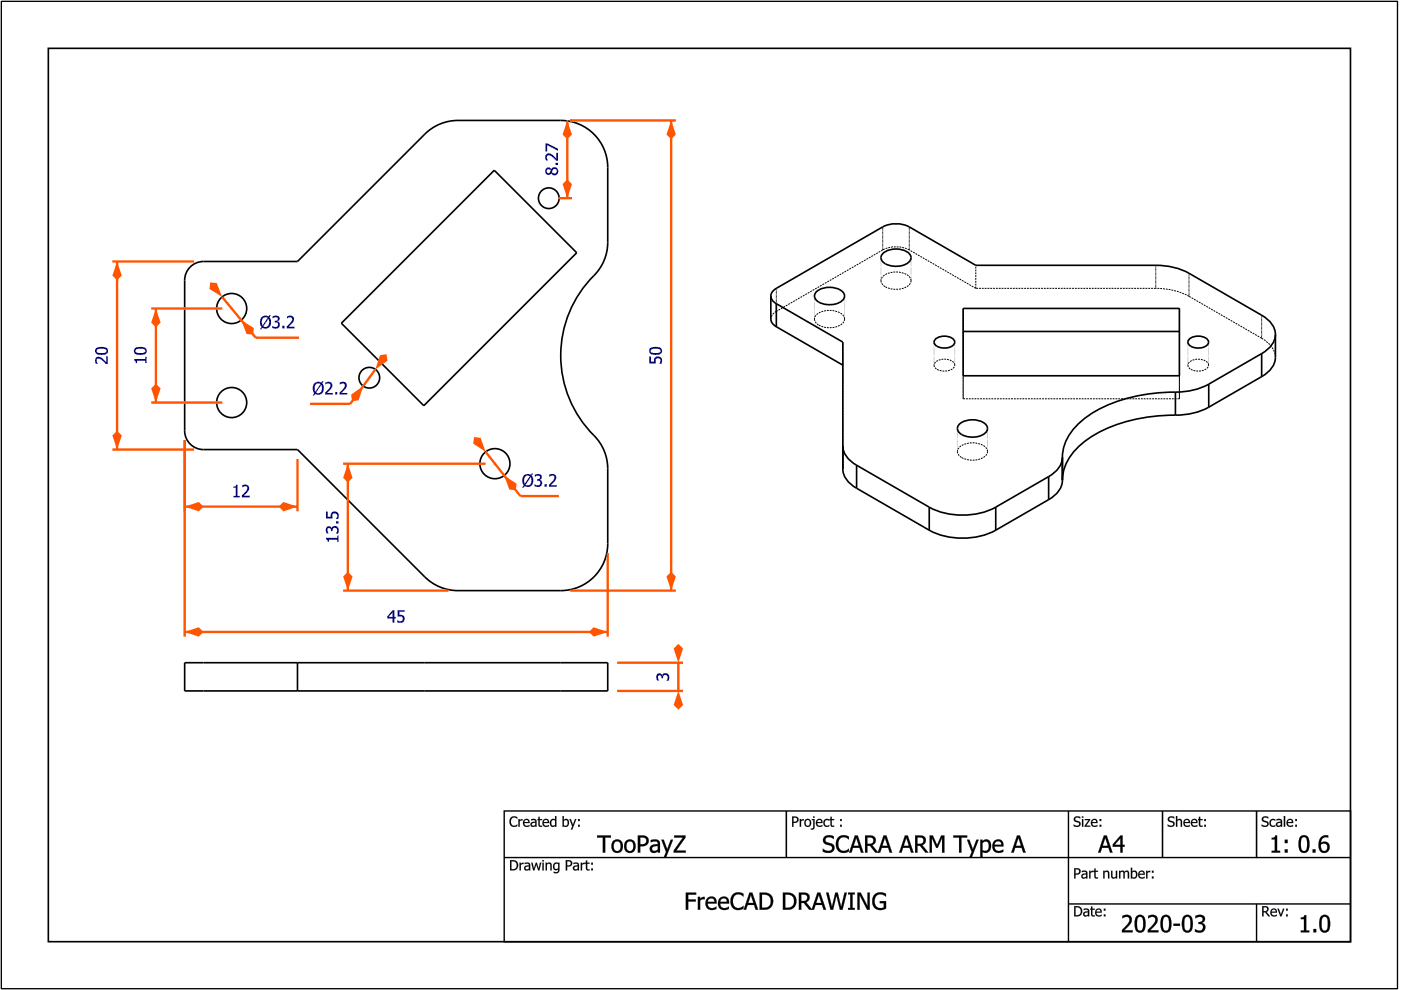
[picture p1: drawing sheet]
<svg xmlns="http://www.w3.org/2000/svg" width="297mm" height="210mm" viewBox="0 0 297 210" stroke-linecap="round" stroke-linejoin="round" font-family="sans-serif">
<path d="M106.9 171.9h179.5v27.8h-179.5zM226.5 171.9v27.8M106.9 181.8h179.5M226.5 191.7h59.9M266.4 191.7v8" fill="none" stroke="#000" stroke-width=".3"/>
<path d="M166.7 171.9v10M246.5 172v9.9M266.4 171.9v10" fill="none" stroke="#000" stroke-width=".33"/>
<g fill="#000">
<path d="M108.3 173.4l.3-.2 .6-.1 .5 .2v.3a.81 .81 0 0 0-1.1-.1 .81 .81 0 0 0-.2 1.1 .76 .76 0 0 0 1.3 .2v.3a1.11 1.11 0 0 1-1.5-.1 1.11 1.11 0 0 1 0-1.5zM109.9 173.7h.3v.2l.6-.2v.3l-.6 .1v1.2h-.3zM111.1 173.8a.7 .7 0 0 1 .9-.1 .7 .7 0 0 1 .3 .8h-1.1a.64 .64 0 0 0 .4 .5 .64 .64 0 0 0 .7-.1v.3a.9 .9 0 0 1-1.2-.2 .9 .9 0 0 1 0-1.2zM111.3 174l-.1 .3h.8l-.2-.4zM112.8 174.6a.36 .36 0 0 0 .2 .5 .36 .36 0 0 0 .5-.2v-.5zM112.6 173.7l.2-.1a.64 .64 0 0 1 1 .6v1.1h-.3v-.2a.56 .56 0 0 1-1-.1 .56 .56 0 0 1 .6-.7l.4-.1-.1-.2h-.8zM114.1 173.2h.3v.5h.5v.2h-.5l.1 1.1h.4a.38 .38 0 0 1-.3 .3 .38 .38 0 0 1-.4-.3l-.1-1.1h-.1v-.2h.1zM115.2 173.8a.7 .7 0 0 1 .9-.1 .7 .7 0 0 1 .3 .8h-1.1a.64 .64 0 0 0 .4 .5 .64 .64 0 0 0 .7-.1v.3a.9 .9 0 0 1-1.2-.2 .9 .9 0 0 1 0-1.2zM115.4 174l-.1 .3h.8l-.2-.4zM116.8 173.8a.68 .68 0 0 1 .9-.1v-.7h.3v2.3h-.3v-.2a.69 .69 0 0 1-.9 .1 .69 .69 0 0 1-.2-.9zM117 174a.56 .56 0 0 0-.1 .8 .56 .56 0 0 0 .7 .2l.1-1-.4-.1zM119.5 174.1v.9a.59 .59 0 0 0 .9-.4 .59 .59 0 0 0-.5-.7zM119.3 173h.2v.8a.64 .64 0 0 1 .8-.1 .64 .64 0 0 1 .3 .7 .72 .72 0 0 1-.2 .8 .72 .72 0 0 1-.9 0l-.2 .1zM120.7 173.7h.3l.5 1.2 .4-1.2h.3l-.9 2.2h-.3l.3-.7zM122.6 173.7h.3v.4h-.3zM122.6 174.9h.3v.4h-.3z"/>
<path d="M108.3 173.4a1.15 1.15 0 0 1 1.4-.1v.3l-.7-.3-.5 .3a.85 .85 0 0 0-.1 1 .85 .85 0 0 0 .9 .4l.4-.2v.4l-.3 .1a1.1 1.1 0 0 1-1.3-.4 1.1 1.1 0 0 1 .1-1.4zM108.3 173.4a1.1 1.1 0 0 0-.2 1.5 1.1 1.1 0 0 0 1.5 .3l.1-.4-.3 .2a.73 .73 0 0 1-.9-.1 .86 .86 0 0 1-.1-1.1 .86 .86 0 0 1 1-.4l.3 .2v-.3l-.3-.2h-.6zM109.9 173.6h.3v.3l.6-.2v.3l-.6 .1v1.2h-.3zM109.9 173.7v1.6h.3v-1.2l.6-.1v-.3l-.6 .2v-.2zM111.1 173.8a.7 .7 0 0 1 .9-.1 .7 .7 0 0 1 .3 .8h-1.1a.66 .66 0 0 0 1.1 .4v.3a.91 .91 0 0 1-1.2-.2 .91 .91 0 0 1 0-1.2zM111.1 173.9a.85 .85 0 0 0-.1 1 .85 .85 0 0 0 1 .4l.3-.1v-.3l-.3 .1a.56 .56 0 0 1-.6 0 .56 .56 0 0 1-.2-.5h1.1a.68 .68 0 0 0-.3-.8 .68 .68 0 0 0-.9 .2zM111.3 174l-.1 .3h.8l-.2-.4zM111.3 174l.5-.1 .2 .4h-.9zM112.8 174.6a.35 .35 0 0 0 .2 .5 .35 .35 0 0 0 .5-.2v-.5zM112.8 174.6l.7-.2v.5a.38 .38 0 0 1-.5 .2 .38 .38 0 0 1-.2-.5zM112.6 173.7l.2-.1a.66 .66 0 0 1 1 .6v1.1h-.3v-.2l-.2 .2a.53 .53 0 0 1-.8-.2 .53 .53 0 0 1 .3-.8l.7-.1a.5 .5 0 0 0-.4-.4 .5 .5 0 0 0-.5 .2zM112.6 173.7v.3l.7-.1 .2 .3a.68 .68 0 0 0-.8 .1 .68 .68 0 0 0-.1 .8v.1a.68 .68 0 0 0 .9-.1v.2h.3l-.2-1.5-.4-.2zM114.1 173.2h.3v.5l.5-.1v.3h-.5v.8a.33 .33 0 0 0 .2 .3 .33 .33 0 0 0 .3 0v.3a.56 .56 0 0 1-.8-.5v-.9h-.2v-.3l.2 .1zM114.1 173.2l.1 .5h-.2v.2h.2v.9a.53 .53 0 0 0 .7 .5v-.3l-.3 .1-.2-.2v-1h.5v-.2h-.5v-.5zM115.2 173.8a.7 .7 0 0 1 .9-.1 .7 .7 0 0 1 .3 .8h-1.1a.66 .66 0 0 0 1.1 .4v.3a.91 .91 0 0 1-1.2-.2 .91 .91 0 0 1 0-1.2zM115.2 173.9a.85 .85 0 0 0-.1 1 .85 .85 0 0 0 1 .4l.3-.1v-.3l-.2 .1a.56 .56 0 0 1-.7 0 .56 .56 0 0 1-.2-.5h1.1a.68 .68 0 0 0-.3-.8 .68 .68 0 0 0-.9 .2zM115.4 174l-.1 .3h.8l-.2-.4zM115.4 174l.5-.1 .3 .4h-.9zM116.8 173.8a.67 .67 0 0 1 .9-.1v-.7h.3v2.3h-.3v-.2l-.6 .2-.4-.2a1.19 1.19 0 0 1 .1-1.3zM116.8 173.9a.81 .81 0 0 0-.2 .9 .81 .81 0 0 0 .8 .5l.3-.2v.2h.3v-2.3h-.3v.7a.67 .67 0 0 0-.9 .2zM117 174a.55 .55 0 0 0-.1 .7 .55 .55 0 0 0 .7 .3l.1-1-.4-.1zM117 174l.3-.2 .4 .1v1a.51 .51 0 0 1-.7 .1 .51 .51 0 0 1-.1-.7zM119.5 174.1l.1 .9a.57 .57 0 0 0 .8-.4 .57 .57 0 0 0-.5-.7zM119.5 174.1a.51 .51 0 0 1 .7-.1 .51 .51 0 0 1 .2 .7 .52 .52 0 0 1-.9 .3zM119.3 173h.3l-.1 .8a.65 .65 0 0 1 .9-.1 .65 .65 0 0 1 .3 .7 .72 .72 0 0 1-.3 .8 .72 .72 0 0 1-.9 0l-.2 .1zM119.3 173v2.3l.2-.1a.75 .75 0 0 0 1-.1 .75 .75 0 0 0 .1-.9 .6 .6 0 0 0-.4-.5 .6 .6 0 0 0-.7 .2v-.9zM120.7 173.6h.3l.5 1.3 .4-1.3h.3l-.9 2.3h-.3l.3-.7zM120.7 173.7l.6 1.5-.3 .7h.3l.9-2.2h-.3l-.4 1.2-.5-1.2zM122.6 173.6h.3v.5h-.3zM122.6 173.7v.4h.3v-.4zM122.6 174.9h.3v.4h-.3zM122.6 174.9v.4h.3v-.4z"/>
<path d="M167.9 173.1h.6a.73 .73 0 0 1 .8 .9 .73 .73 0 0 1-1.1 .5v.8h-.3zM168.2 173.4v.8a.51 .51 0 0 0 .8-.4 .51 .51 0 0 0-.8-.4zM169.6 173.7h.2v.2l.6-.2v.3l-.6 .1v1.2h-.2zM170.7 173.8a.79 .79 0 0 1 1.1 .1 .79 .79 0 0 1 0 1.1 .79 .79 0 0 1-1.1 .1l-.2-.6zM170.9 174a.58 .58 0 0 0-.1 .8 .58 .58 0 0 0 .8 .1 .58 .58 0 0 0 .1-.7 .58 .58 0 0 0-.8-.2zM172.1 173.7h.6v1.6a.59 .59 0 0 1-.8 .6v-.3h.4l.1-.2v-1.5h-.3zM172.4 173.1h.3v.3h-.3zM173.2 173.8a.7 .7 0 0 1 .9-.1 .7 .7 0 0 1 .3 .8h-1.1a.64 .64 0 0 0 .4 .5 .64 .64 0 0 0 .7-.1v.3a.9 .9 0 0 1-1.2-.2 .9 .9 0 0 1 0-1.2zM173.4 174l-.1 .3h.8l-.2-.4zM174.8 173.8a.87 .87 0 0 1 1-.1v.4a.59 .59 0 0 0-.8 0 .59 .59 0 0 0 0 .8 .59 .59 0 0 0 .8 0v.3a.85 .85 0 0 1-1.1-.2 .85 .85 0 0 1 .1-1.2zM176.1 173.2h.2v.5h.6v.2h-.6l.1 1.1h.5a.38 .38 0 0 1-.4 .3 .38 .38 0 0 1-.4-.3v-1.1h-.2v-.2h.2zM178.1 173.7h.4v.4h-.4zM178.1 174.9h.4v.4h-.4z"/>
<path d="M167.9 173.1l1.2 .2a.65 .65 0 0 1 0 1l-.4 .2h-.5v.8h-.3zM167.9 173.1v2.2h.3v-.8l.9-.3a.66 .66 0 0 0 .1-.8 .66 .66 0 0 0-.7-.3zM168.2 173.4v.8l.7-.1 .1-.3-.1-.4zM168.2 173.3a.53 .53 0 0 1 .8 .5 .53 .53 0 0 1-.8 .4zM169.6 173.6h.3l-.1 .3 .6-.2v.3l-.6 .1 .1 1.2h-.3zM169.6 173.7v1.6h.2v-1.2l.6-.1v-.3l-.6 .2v-.2zM170.7 173.8a.8 .8 0 0 1 1.1 .1 .8 .8 0 0 1 0 1.1 .8 .8 0 0 1-1.1 .1l-.2-.6zM170.7 173.8a.8 .8 0 0 0 0 1.3 .8 .8 0 0 0 1.2-.2 .79 .79 0 0 0-.1-1 .79 .79 0 0 0-1.1-.1zM170.9 174a.56 .56 0 0 0-.1 .8 .56 .56 0 0 0 .8 .1 .56 .56 0 0 0 .1-.7 .56 .56 0 0 0-.8-.2zM170.9 174a.6 .6 0 0 1 .9 .2 .6 .6 0 0 1-.3 .9 .63 .63 0 0 1-.7-.4 .63 .63 0 0 1 .1-.7zM172.1 173.6h.6v1.7a.61 .61 0 0 1-.8 .6v-.3a.37 .37 0 0 0 .5-.4v-1.3h-.3zM172.1 173.7v.2h.3v1.4l-.1 .3h-.4l.1 .3a.52 .52 0 0 0 .7-.6v-1.6zM172.4 173.1h.3v.3h-.3zM172.4 173.1v.3h.3v-.3zM173.2 173.8a.7 .7 0 0 1 .9-.1 .7 .7 0 0 1 .3 .8h-1.1a.66 .66 0 0 0 1.1 .4v.3a.91 .91 0 0 1-1.2-.2 .91 .91 0 0 1 0-1.2zM173.2 173.9a.85 .85 0 0 0-.1 1 .85 .85 0 0 0 1 .4l.3-.1v-.3l-.3 .1a.56 .56 0 0 1-.6 0 .56 .56 0 0 1-.2-.5h1.1a.68 .68 0 0 0-.3-.8 .68 .68 0 0 0-.9 .2zM173.4 174l-.1 .3h.8l-.2-.4zM173.4 174l.5-.1 .2 .4h-.9zM174.8 173.8a.88 .88 0 0 1 1-.1v.4a.58 .58 0 0 0-.8 0 .58 .58 0 0 0 0 .8 .58 .58 0 0 0 .8 0v.3l-.2 .1a.85 .85 0 0 1-1-.4 .85 .85 0 0 1 .2-1.1zM174.8 173.9a.84 .84 0 0 0-.1 1.1 .84 .84 0 0 0 1.1 .2v-.3a.6 .6 0 0 1-1-.3 .6 .6 0 0 1 .7-.7l.3 .2v-.3a.85 .85 0 0 0-1 .1zM176.1 173.2h.3l-.1 .5 .6-.1v.3h-.6l.1 .8a.33 .33 0 0 0 .1 .3 .33 .33 0 0 0 .4 0v.3a.56 .56 0 0 1-.8-.5v-.9h-.2v-.3l.2 .1zM176.1 173.2v.5h-.2v.2h.2v.9a.53 .53 0 0 0 .7 .5l.1-.3-.4 .1-.2-.2v-1h.6v-.2h-.6v-.5zM178.1 173.6h.4v.5h-.4zM178.1 173.7v.4h.4v-.4zM178.1 174.9h.4v.4h-.4zM178.1 174.9v.4h.4v-.4z"/>
<path d="M227.9 173.3l.8-.2 .3 .1v.4a.59 .59 0 0 0-.6-.3 .59 .59 0 0 0-.4 .5l.2 .2a.72 .72 0 0 1 .9 .9 .72 .72 0 0 1-1.2 .4l-.3-.1v-.4a.64 .64 0 0 0 .7 .3 .64 .64 0 0 0 .5-.5l-.8-.3a.58 .58 0 0 1-.1-1zM229.4 173.7h.3v1.6h-.3zM229.4 173.1h.3v.3h-.3zM230 173.7h1.1l-.8 1.4h.9v.2h-1.2l.8-1.4h-.8zM231.5 173.8a.7 .7 0 0 1 .9-.1 .7 .7 0 0 1 .3 .8h-1.1a.64 .64 0 0 0 .4 .5 .64 .64 0 0 0 .7-.1v.3a.9 .9 0 0 1-1.2-.2 .9 .9 0 0 1 0-1.2zM231.7 174l-.1 .3h.8l-.2-.4zM233.1 173.7h.4v.4h-.4zM233.1 174.9h.4v.4h-.4z"/>
<path d="M227.8 173.2l.4-.1a.55 .55 0 0 1 .6 0 .55 .55 0 0 1 .2 .5 .56 .56 0 0 0-.6-.3 .56 .56 0 0 0-.4 .5l.2 .2a.71 .71 0 0 1 .9 .7 .71 .71 0 0 1-1 .6l-.5-.1 .1-.4a.7 .7 0 0 0 1.1-.1l-.1-.3-.7-.1a.59 .59 0 0 1-.2-1.1zM227.9 173.3a.61 .61 0 0 0-.1 .8l.7 .3a.35 .35 0 0 1 .3 .3 .35 .35 0 0 1-.3 .4h-.3l-.6-.3v.3a1.23 1.23 0 0 0 1.3 0 .61 .61 0 0 0-.2-1h-.1a.46 .46 0 0 1-.6-.5 .46 .46 0 0 1 .7-.2l.3 .2v-.4l-.3-.1zM229.4 173.6h.3v1.7h-.3zM229.4 173.7v1.6h.3v-1.6zM229.4 173.1h.3v.3h-.3zM229.4 173.1v.3h.3v-.3zM230 173.6h1.2v.3l-.9 1.2 .9-.1v.3h-1.3v-.2l.9-1.2h-.8zM230 173.7v.2h.8l-.8 1.2v.2h1.2v-.2h-.9l.8-1.4zM231.5 173.8a.7 .7 0 0 1 .9-.1 .7 .7 0 0 1 .3 .8h-1.1a.66 .66 0 0 0 1.1 .4v.3a.91 .91 0 0 1-1.2-.2 .91 .91 0 0 1 0-1.2zM231.5 173.9a.85 .85 0 0 0-.1 1 .85 .85 0 0 0 1 .4l.3-.1v-.3l-.3 .1a.56 .56 0 0 1-.6 0 .56 .56 0 0 1-.2-.5h1.1a.68 .68 0 0 0-.3-.8 .68 .68 0 0 0-.9 .2zM231.7 174l-.1 .3h.8l-.2-.4zM231.7 174l.5-.1 .2 .4h-.9zM233.1 173.6h.4v.5h-.4zM233.1 173.7v.4h.4v-.4zM233.1 174.9h.4v.4h-.4zM233.1 174.9v.4h.4v-.4z"/>
<path d="M247.8 173.3l.9-.2 .3 .1v.4a.59 .59 0 0 0-.6-.3 .59 .59 0 0 0-.5 .5l.3 .2a.72 .72 0 0 1 .8 .9 .72 .72 0 0 1-1.1 .4l-.3-.1v-.4a.64 .64 0 0 0 .6 .3 .64 .64 0 0 0 .5-.5l-.7-.3a.58 .58 0 0 1-.2-1zM249.3 173h.3v.8a.56 .56 0 0 1 .7-.2 .56 .56 0 0 1 .3 .6v1.1h-.3v-1a.38 .38 0 0 0-.3-.5 .38 .38 0 0 0-.4 .3v1.2h-.3zM251.1 173.8a.7 .7 0 0 1 .9-.1 .7 .7 0 0 1 .3 .8h-1.1a.64 .64 0 0 0 .4 .5 .64 .64 0 0 0 .7-.1v.3a.9 .9 0 0 1-1.2-.2 .9 .9 0 0 1 0-1.2zM251.3 174l-.1 .3h.8l-.2-.4zM252.7 173.8a.7 .7 0 0 1 .9-.1 .7 .7 0 0 1 .3 .8h-1.1a.64 .64 0 0 0 .4 .5 .64 .64 0 0 0 .7-.1v.3a.9 .9 0 0 1-1.2-.2 .9 .9 0 0 1 0-1.2zM252.9 174l-.1 .3h.8l-.2-.4zM254.2 173.2h.3v.5h.5v.2h-.5v1.1h.5a.38 .38 0 0 1-.4 .3 .38 .38 0 0 1-.4-.3v-1.1h-.2v-.2h.2zM255.3 173.7h.4v.4h-.4zM255.3 174.9h.4v.4h-.4z"/>
<path d="M247.8 173.2l.3-.1a.55 .55 0 0 1 .6 0 .55 .55 0 0 1 .3 .5h-.1a.56 .56 0 0 0-.5-.3 .56 .56 0 0 0-.5 .5l.3 .2a.71 .71 0 0 1 .9 .7 .71 .71 0 0 1-1 .6l-.5-.1v-.4a.7 .7 0 0 0 1.1-.1l-.1-.3-.6-.1a.59 .59 0 0 1-.2-1.1zM247.8 173.3a.61 .61 0 0 0-.1 .8l.8 .3a.35 .35 0 0 1 .3 .3 .35 .35 0 0 1-.3 .4h-.4l-.5-.3v.3a1.23 1.23 0 0 0 1.3 0 .61 .61 0 0 0-.3-1h-.1a.46 .46 0 0 1-.6-.5 .46 .46 0 0 1 .8-.2l.3 .2v-.4l-.3-.1zM249.3 173h.3v.8a.56 .56 0 0 1 .7-.2 .56 .56 0 0 1 .3 .6v1.1h-.3v-1.3l-.3-.1-.4 .2v1.2h-.3zM249.3 173v2.3h.3v-1.2a.41 .41 0 0 1 .5-.3 .41 .41 0 0 1 .3 .6l-.1 .9h.3v-1.1a.55 .55 0 0 0-.4-.5 .55 .55 0 0 0-.6 .2v-.9zM251.1 173.8a.7 .7 0 0 1 .9-.1 .7 .7 0 0 1 .3 .8h-1.1a.66 .66 0 0 0 1.1 .4v.3a.91 .91 0 0 1-1.2-.2 .91 .91 0 0 1 0-1.2zM251.1 173.9a.85 .85 0 0 0-.1 1 .85 .85 0 0 0 1 .4l.3-.1v-.3l-.3 .1a.56 .56 0 0 1-.6 0 .56 .56 0 0 1-.2-.5h1.1a.68 .68 0 0 0-.3-.8 .68 .68 0 0 0-.9 .2zM251.3 174l-.1 .3h.8l-.2-.4zM251.3 174l.5-.1 .2 .4h-.8zM252.7 173.8a.7 .7 0 0 1 .9-.1 .7 .7 0 0 1 .3 .8h-1.1a.66 .66 0 0 0 1.1 .4v.3a.91 .91 0 0 1-1.2-.2 .91 .91 0 0 1 0-1.2zM252.7 173.9a.85 .85 0 0 0-.1 1 .85 .85 0 0 0 1 .4l.3-.1v-.3l-.3 .1a.56 .56 0 0 1-.6 0 .56 .56 0 0 1-.2-.5h1.1a.68 .68 0 0 0-.4-.8 .68 .68 0 0 0-.8 .2zM252.9 174l-.1 .3h.8l-.2-.4zM252.9 174l.5-.1 .2 .4h-.9zM254.2 173.2h.3v.5l.5-.1v.3h-.5v.8a.33 .33 0 0 0 .1 .3 .33 .33 0 0 0 .4 0v.3a.56 .56 0 0 1-.8-.5v-.9h-.2v-.3l.2 .1zM254.2 173.2v.5h-.2v.2h.2v.9a.53 .53 0 0 0 .8 .5v-.3l-.4 .1-.1-.2v-1h.5v-.2h-.5v-.5zM255.3 173.6h.4v.5h-.4zM255.3 173.7v.4h.4v-.4zM255.3 174.9h.4v.4h-.4zM255.3 174.9v.4h.4v-.4z"/>
<path d="M267.7 173.3l.9-.2 .3 .1v.4a.59 .59 0 0 0-.6-.3 .59 .59 0 0 0-.5 .5l.3 .2a.72 .72 0 0 1 .9 .9 .72 .72 0 0 1-1.2 .4l-.3-.1v-.4a.64 .64 0 0 0 .7 .3 .64 .64 0 0 0 .5-.5l-.8-.3a.58 .58 0 0 1-.2-1zM269.4 173.8a.87 .87 0 0 1 1-.1v.4a.59 .59 0 0 0-.8 0 .59 .59 0 0 0 0 .8 .59 .59 0 0 0 .8 0v.3a.85 .85 0 0 1-1.2-.2 .85 .85 0 0 1 .2-1.2zM270.9 174.6a.36 .36 0 0 0 .2 .5 .36 .36 0 0 0 .4-.2v-.5zM270.7 173.7l.2-.1a.64 .64 0 0 1 .9 .6v1.1h-.3v-.2a.56 .56 0 0 1-.9-.1 .56 .56 0 0 1 .5-.7l.4-.1v-.2h-.8zM272.2 173h.3v2.3h-.3zM273 173.8a.7 .7 0 0 1 .8-.1 .7 .7 0 0 1 .4 .8h-1.2a.64 .64 0 0 0 .5 .5 .64 .64 0 0 0 .6-.1v.3a.9 .9 0 0 1-1.1-.2 .9 .9 0 0 1 0-1.2zM273.2 174l-.2 .3h.9l-.2-.4zM274.6 173.7h.4v.4h-.4zM274.6 174.9h.4v.4h-.4z"/>
<path d="M267.7 173.2l.3-.1a.55 .55 0 0 1 .6 0 .55 .55 0 0 1 .3 .5 .56 .56 0 0 0-.6-.3 .56 .56 0 0 0-.4 .5l.2 .2a.71 .71 0 0 1 .9 .7 .71 .71 0 0 1-1 .6l-.5-.1v-.4a.7 .7 0 0 0 1.2-.1l-.2-.3-.6-.1a.59 .59 0 0 1-.2-1.1zM267.7 173.3a.61 .61 0 0 0 0 .8l.7 .3a.35 .35 0 0 1 .3 .3 .35 .35 0 0 1-.3 .4h-.4l-.5-.3v.3a1.23 1.23 0 0 0 1.3 0 .61 .61 0 0 0-.3-1h-.1a.46 .46 0 0 1-.6-.5 .46 .46 0 0 1 .8-.2l.3 .2v-.4l-.3-.1zM269.4 173.8a.88 .88 0 0 1 1-.1v.4a.58 .58 0 0 0-.8 0 .58 .58 0 0 0 0 .8 .58 .58 0 0 0 .8 0v.3l-.2 .1a.85 .85 0 0 1-1-.4 .85 .85 0 0 1 .2-1.1zM269.4 173.9a.84 .84 0 0 0-.1 1.1 .84 .84 0 0 0 1.1 .2v-.3a.6 .6 0 0 1-1-.3 .6 .6 0 0 1 .7-.7l.3 .2v-.3a.85 .85 0 0 0-1 .1zM270.9 174.6a.35 .35 0 0 0 .2 .5 .35 .35 0 0 0 .4-.2v-.5zM270.9 174.6l.7-.2v.5a.38 .38 0 0 1-.5 .2 .38 .38 0 0 1-.2-.5zM270.6 173.7l.3-.1a.66 .66 0 0 1 .9 .6v1.1h-.3v-.2l-.1 .2a.53 .53 0 0 1-.8-.2 .53 .53 0 0 1 .2-.8l.7-.1a.5 .5 0 0 0-.3-.4 .5 .5 0 0 0-.5 .2zM270.7 173.7v.3l.7-.1 .2 .3a.68 .68 0 0 0-.8 .1 .68 .68 0 0 0-.2 .8l.1 .1a.68 .68 0 0 0 .9-.1l-.1 .2h.3l-.1-1.5-.4-.2zM272.2 173h.3v2.3h-.3zM272.2 173v2.3h.3v-2.3zM273 173.8a.7 .7 0 0 1 .9-.1 .7 .7 0 0 1 .3 .8h-1.2a.66 .66 0 0 0 1.1 .4l.1 .3a.91 .91 0 0 1-1.2-.2 .91 .91 0 0 1 0-1.2zM273 173.9a.85 .85 0 0 0-.1 1 .85 .85 0 0 0 1 .4l.2-.1v-.3l-.2 .1a.56 .56 0 0 1-.6 0 .56 .56 0 0 1-.3-.5h1.2a.68 .68 0 0 0-.4-.8 .68 .68 0 0 0-.8 .2zM273.2 174l-.2 .3h.9l-.2-.4zM273.2 174l.5-.1 .2 .4h-.9zM274.6 173.6h.4v.5h-.4zM274.6 173.7v.4h.4v-.4zM274.6 174.9h.4v.4h-.4zM274.6 174.9v.4h.4v-.4z"/>
<path d="M108.1 182.4a1.53 1.53 0 0 1 1.6 .4 1.11 1.11 0 0 1 0 1.2 1.11 1.11 0 0 1-1.1 .5h-.5zM108.4 182.6v1.7a.88 .88 0 0 0 1.2-.8 .88 .88 0 0 0-1.2-.9zM110.2 182.9h.2v.3l.6-.3v.3l-.6 .2v1.1h-.2zM111.5 183.9a.36 .36 0 0 0 .2 .5 .36 .36 0 0 0 .4-.3v-.4zM111.2 182.9h.3a.64 .64 0 0 1 .9 .5v1.1h-.3v-.1a.56 .56 0 0 1-.9-.1 .56 .56 0 0 1 .5-.8h.4v-.3h-.9zM112.6 182.9h.3l.3 1.3 .4-1.3h.2l.4 1.3 .3-1.3h.3l-.5 1.6h-.2l-.4-1.2-.4 1.2h-.3zM115 182.9h.3v1.6h-.3zM115 182.4h.3v.2h-.3zM115.7 182.9h.3v.2a.56 .56 0 0 1 .6-.2 .56 .56 0 0 1 .4 .6v1h-.3v-1a.38 .38 0 0 0-.3-.4 .38 .38 0 0 0-.4 .2v1.2h-.3zM117.7 183.3a.54 .54 0 0 0-.1 .8 .54 .54 0 0 0 .7 0v-.9l-.3-.1zM117.5 183.1a.68 .68 0 0 1 .8-.1l.3-.1v1.5a.81 .81 0 0 1-1.2 .7v-.3a.58 .58 0 0 0 .6 .1 .58 .58 0 0 0 .3-.6 .71 .71 0 0 1-.9 0 .71 .71 0 0 1-.1-.9zM120 182.4h.5a.73 .73 0 0 1 .8 .8 .73 .73 0 0 1-1.1 .5v.8h-.2zM120.2 182.6v.9a.51 .51 0 0 0 .8-.4 .51 .51 0 0 0-.8-.5zM121.8 183.9a.36 .36 0 0 0 .2 .5 .36 .36 0 0 0 .5-.3v-.4zM121.6 182.9h.2a.64 .64 0 0 1 1 .5v1.1h-.3v-.1a.56 .56 0 0 1-1-.1 .56 .56 0 0 1 .6-.8h.4l-.1-.3h-.8zM123.1 182.9h.3v.3l.6-.3v.3l-.6 .2v1.1h-.3zM124.2 182.4h.3v.5h.5v.2h-.5v1.1l.5 .1a.38 .38 0 0 1-.4 .3 .38 .38 0 0 1-.3-.3l-.1-1.2h-.2v-.2h.2zM125.3 182.9h.4v.4h-.4zM125.3 184.1h.4v.4h-.4z"/>
<path d="M108.1 182.4a1.46 1.46 0 0 1 1.7 .5 1.11 1.11 0 0 1-.1 1.2 1.11 1.11 0 0 1-1.1 .5h-.5zM108.1 182.4v2.1l1.3-.1a1.19 1.19 0 0 0 0-1.9zM108.4 182.6v1.7a.86 .86 0 0 0 1.1-.8 .86 .86 0 0 0-1.1-.9zM108.4 182.6l.8 .1a.94 .94 0 0 1 .1 1.5l-.9 .1zM110.1 182.9h.3v.3l.6-.3v.3l-.6 .2v1.2h-.3zM110.2 182.9v1.6h.2v-1.1l.6-.2v-.3l-.6 .3v-.3zM111.5 183.9a.35 .35 0 0 0 .2 .5 .35 .35 0 0 0 .4-.3v-.4zM111.5 183.8l.7-.1v.4a.38 .38 0 0 1-.5 .2 .38 .38 0 0 1-.2-.5zM111.2 182.9h.3a.66 .66 0 0 1 .9 .5v1.2h-.3v-.2l-.2 .1a.53 .53 0 0 1-.7-.2 .53 .53 0 0 1 .2-.7l.7-.1a.5 .5 0 0 0-.3-.4 .5 .5 0 0 0-.6 .1zM111.2 182.9v.3l.8-.1 .2 .4a.68 .68 0 0 0-.8 .1 .68 .68 0 0 0-.2 .8h.1a.68 .68 0 0 0 .9-.1l-.1 .2h.3l-.1-1.4-.4-.2zM112.6 182.9h.3l.3 1.3 .4-1.3h.2l.4 1.3 .3-1.3h.3l-.4 1.7h-.3l-.4-1.3-.4 1.3h-.3zM112.6 182.9l.4 1.6h.3l.4-1.3 .4 1.3h.2l.5-1.6h-.3l-.3 1.3-.4-1.3h-.2l-.4 1.3-.3-1.3zM115 182.9h.3v1.7h-.3zM115 182.9v1.6h.3v-1.6zM115 182.3h.3v.4h-.3zM115 182.4v.2h.3v-.2zM115.7 182.9h.3v.2a.56 .56 0 0 1 .6-.2 .56 .56 0 0 1 .4 .6v1.1h-.3l-.1-1.4-.2-.1-.4 .2v1.3h-.3zM115.7 182.9v1.6h.3l-.1-1.2a.41 .41 0 0 1 .6-.2 .41 .41 0 0 1 .2 .5v.9h.3v-1a.55 .55 0 0 0-.4-.6 .55 .55 0 0 0-.7 .2l.1-.2zM117.7 183.3a.53 .53 0 0 0-.1 .7 .53 .53 0 0 0 .7 .1v-.9l-.3-.1zM117.6 183.3l.4-.2 .4 .1v.9a.54 .54 0 0 1-.8 0 .54 .54 0 0 1 0-.7zM117.4 183.1a.67 .67 0 0 1 .9-.1l.3-.1v1.5a.86 .86 0 0 1-1.2 .7v-.3l.5 .1 .4-.1v-.5a.69 .69 0 0 1-.9 .1 .69 .69 0 0 1-.2-.9zM117.5 183.1a.76 .76 0 0 0-.2 1 .76 .76 0 0 0 .9 .3l.2-.1a.55 .55 0 0 1-.3 .6 .55 .55 0 0 1-.7-.1v.3a.8 .8 0 0 0 1.2-.7v-1.5l-.3 .1a.67 .67 0 0 0-.8 .1zM119.9 182.4l1.2 .1a.65 .65 0 0 1 0 1l-.4 .2h-.5l.1 .9h-.4zM120 182.4v2.1h.2v-.8l.9-.2a.66 .66 0 0 0 .1-.8 .66 .66 0 0 0-.7-.3zM120.2 182.6v.9l.7-.1 .1-.4-.1-.3zM120.2 182.6a.53 .53 0 0 1 .8 .4 .53 .53 0 0 1-.8 .5zM121.8 183.9a.35 .35 0 0 0 .2 .5 .35 .35 0 0 0 .5-.3v-.4zM121.8 183.8l.7-.1v.4a.38 .38 0 0 1-.5 .2 .38 .38 0 0 1-.2-.5zM121.6 182.9h.2a.66 .66 0 0 1 1 .5v1.2h-.3v-.2l-.2 .1a.53 .53 0 0 1-.8-.2 .53 .53 0 0 1 .3-.7l.7-.1a.5 .5 0 0 0-.4-.4 .5 .5 0 0 0-.5 .1zM121.6 182.9v.3l.7-.1 .2 .4a.68 .68 0 0 0-.8 .1 .68 .68 0 0 0-.1 .8 .68 .68 0 0 0 .9-.1v.2h.3l-.2-1.4-.4-.2zM123.1 182.9h.3v.3l.6-.3v.3l-.6 .2v1.2h-.3zM123.1 182.9v1.6h.3v-1.1l.6-.2v-.3l-.6 .3v-.3zM124.2 182.4h.3v.5h.5v.3l-.5-.1v.8a.33 .33 0 0 0 .1 .4 .33 .33 0 0 0 .4 0v.2a.56 .56 0 0 1-.8-.5v-.9l-.2 .1v-.3h.2zM124.2 182.4v.5h-.2v.2h.2v.9a.53 .53 0 0 0 .8 .5v-.2h-.3l-.2-.1v-1.1h.5v-.2h-.5v-.5zM125.3 182.9h.4v.4h-.4zM125.3 182.9v.4h.4v-.4zM125.3 184.1h.4v.5h-.4zM125.3 184.1v.4h.4v-.4z"/>
<path d="M126.6 177.1h2.9v.5h-1.2v3.2h-.5v-3.2h-1.2zM126.6 177.1v.5h1.2v3.2h.5v-3.2h1.2v-.5zM130 178.3a1.29 1.29 0 0 1 1.6-.1 1.29 1.29 0 0 1 .5 1.5 1.27 1.27 0 0 1-1.6 1.1 1.27 1.27 0 0 1-.9-1.7zM130 178.4a1.43 1.43 0 0 0-.3 1.6 1.43 1.43 0 0 0 1.5 .8 1.47 1.47 0 0 0 .8-1.5 1.47 1.47 0 0 0-1.1-1.3zM130.3 178.6a1.16 1.16 0 0 0 .6 1.8 1.08 1.08 0 0 0 .7-1 1.08 1.08 0 0 0-.7-1zM130.3 178.6a.79 .79 0 0 1 1-.1 .79 .79 0 0 1 .3 .9 .81 .81 0 0 1-.7 1.1 .81 .81 0 0 1-.8-1.1zM132.6 178.3a1.29 1.29 0 0 1 1.7-.1 1.29 1.29 0 0 1 .5 1.5 1.27 1.27 0 0 1-1.6 1.1 1.27 1.27 0 0 1-.9-1.7zM132.7 178.4a1.43 1.43 0 0 0-.3 1.6 1.43 1.43 0 0 0 1.5 .8 1.47 1.47 0 0 0 .8-1.5 1.47 1.47 0 0 0-1.2-1.3zM133 178.6a1.16 1.16 0 0 0 .5 1.8 1.08 1.08 0 0 0 .8-1 1.08 1.08 0 0 0-.8-1zM133 178.6a.79 .79 0 0 1 1-.1 .79 .79 0 0 1 .3 .9 .81 .81 0 0 1-.8 1.1 .81 .81 0 0 1-.7-1.1zM135.2 177.1h1.3l.6 .3a1.06 1.06 0 0 1 .3 1.5 1.54 1.54 0 0 1-1.7 .5l.1 1.4h-.6zM135.2 177.1v3.7h.5v-1.4a1.96 1.96 0 0 0 1.5-.4 1.13 1.13 0 0 0 .2-1.3 1.13 1.13 0 0 0-1.2-.5zM135.7 177.6v1.4l1.1-.2a.78 .78 0 0 0 0-1.1zM135.7 177.5a.93 .93 0 0 1 1.3 .9 1.01 1.01 0 0 1-1.3 .6zM138.4 179.7a.54 .54 0 0 0 .1 .7 .54 .54 0 0 0 .8-.2l.2-.1v-.8l-.8 .2zM138.3 179.6l1.2-.3v.8a.72 .72 0 0 1-.7 .3 .72 .72 0 0 1-.6-.4zM138 178.1l.7-.1a.99 .99 0 0 1 1.3 .9v1.9h-.6l.1-.3-.4 .2a.89 .89 0 0 1-1.3-.3 .89 .89 0 0 1 .5-1.2l1.2-.2-.1-.2a1.14 1.14 0 0 0-1.4-.2zM138 178.1v.5l.6-.2 .7 .1 .2 .5h-.3a1.08 1.08 0 0 0-1.3 1.3l.1 .3a1.14 1.14 0 0 0 1.5-.2v.4h.4v-1.9l-.2-.6-.6-.3zM140.2 178h.5l.8 2.1 .7-2.1h.5l-1.5 3.8h-.5l.5-1.2zM140.2 178.1l1 2.5-.5 1.2h.5l1.5-3.7h-.5l-.7 2-.8-2zM142.9 177.1h2.5v.5l-2 2.7h2v.5h-2.6v-.5l2-2.7h-1.9zM142.9 177.1v.5h1.9l-1.9 2.7v.5h2.5v-.5l-2.1 .1 2-2.8v-.5z"/>
<path d="M126.6 177.1h2.9v.5h-1.2v3.2h-.5v-3.2h-1.2zM130 178.4a1.27 1.27 0 0 1 1.6-.2 1.27 1.27 0 0 1 .4 1.5 1.25 1.25 0 0 1-1.5 1.1 1.25 1.25 0 0 1-.8-1.7zM130.3 178.6a1.18 1.18 0 0 0 .6 1.9 1.1 1.1 0 0 0 .7-1.1 1.1 1.1 0 0 0-.7-1zM132.7 178.4a1.27 1.27 0 0 1 1.6-.2 1.27 1.27 0 0 1 .4 1.5 1.25 1.25 0 0 1-1.5 1.1 1.25 1.25 0 0 1-.8-1.7zM133 178.6a1.18 1.18 0 0 0 .5 1.9 1.1 1.1 0 0 0 .8-1.1 1.1 1.1 0 0 0-.8-1zM135.2 177.1h1a1.16 1.16 0 0 1 1.3 1.2 1.16 1.16 0 0 1-1.4 1.1h-.4v1.4h-.5zM135.7 177.6v1.4a.9 .9 0 0 0 1.3-.9 .97 .97 0 0 0-1.3-.5zM138.4 179.6a.57 .57 0 0 0 .1 .8 .57 .57 0 0 0 .8-.2l.2-.1v-.8zM138 178.1l.7-.1a.97 .97 0 0 1 1.2 .9v1.9h-.4v-.3a.93 .93 0 0 1-1.7-.1 .93 .93 0 0 1 1-1.4h.7a.71 .71 0 0 0-.5-.6 .71 .71 0 0 0-.7 .1l-.3 .1zM140.2 178.1h.5l.8 2 .7-2h.5l-1.5 3.7h-.5l.5-1.2zM142.9 177.1h2.4v.5l-1.9 2.7h2v.5h-2.5v-.5l1.9-2.7h-1.9z"/>
<path d="M145.4 189.3h2.2v.4h-1.7v1h1.6v.4h-1.6v1.8h-.5zM148 190.2h.4v.4l.5-.3 .5-.1v.5h-.4l-.6 .3v1.9h-.4zM149.9 190.5a1.16 1.16 0 0 1 1.5-.3 1.16 1.16 0 0 1 .5 1.4h-1.9a1.07 1.07 0 0 0 .8 .9 1.07 1.07 0 0 0 1.1-.3v.5a1.49 1.49 0 0 1-2-.2 1.49 1.49 0 0 1 0-2zM150.3 190.7l-.3 .5h1.5a.69 .69 0 0 0-.4-.7 .69 .69 0 0 0-.8 .2zM152.6 190.5a1.16 1.16 0 0 1 1.4-.3 1.16 1.16 0 0 1 .6 1.4h-1.9a1.07 1.07 0 0 0 .7 .9 1.07 1.07 0 0 0 1.1-.3v.5a1.49 1.49 0 0 1-2-.2 1.49 1.49 0 0 1 .1-2zM152.9 190.7l-.2 .5h1.4a.69 .69 0 0 0-.4-.7 .69 .69 0 0 0-.8 .2zM155.3 189.7a1.89 1.89 0 0 1 2.3-.2v.6a1.29 1.29 0 0 0-1.6-.4 1.29 1.29 0 0 0-.6 1.6 1.25 1.25 0 0 0 .8 1.2 1.25 1.25 0 0 0 1.4-.4v.5a1.78 1.78 0 0 1-2.1 0 1.78 1.78 0 0 1-.6-2.1zM158.9 189.3h.6l1.2 3.6h-.5l-.3-1h-1.4l-.3 1h-.5zM159.2 189.8l-.6 1.7h1.2zM161.1 189.3h.8a1.82 1.82 0 0 1 2 1.8 1.82 1.82 0 0 1-2 1.8h-.8zM161.5 189.7v2.8a1.46 1.46 0 0 0 1.9-1.4 1.46 1.46 0 0 0-1.9-1.4zM166 189.3h.8a1.82 1.82 0 0 1 2.1 1.8 1.82 1.82 0 0 1-2.1 1.8h-.8zM166.5 189.7v2.8a1.46 1.46 0 0 0 1.9-1.4 1.46 1.46 0 0 0-1.9-1.4zM169.4 189.3h.9a1.06 1.06 0 0 1 1.3 .7 1.06 1.06 0 0 1-.7 1.3l1.3 1.6h-.6l-1.2-1.5h-.5v1.5h-.5zM169.9 189.7v1.3a.88 .88 0 0 0 1.3-.7 .64 .64 0 0 0-.9-.6zM173.3 189.3h.6l1.2 3.6h-.5l-.3-1h-1.4l-.3 1h-.5zM173.6 189.8l-.6 1.7h1.2zM175.2 189.3h.5l.7 3 .7-3h.5l.7 3 .8-3h.4l-.9 3.6h-.5l-.8-3-.7 3h-.5zM179.8 189.3h1.4v.3h-.4v2.9h.4v.4h-1.4v-.4h.5v-2.9h-.5zM181.8 189.3h.7l1.4 2.8v-2.8h.5v3.6h-.6l-1.6-3.1v3.1h-.4zM185.4 189.7a2.09 2.09 0 0 1 2.4-.2v.6a1.42 1.42 0 0 0-1.8-.2 1.42 1.42 0 0 0-.5 1.8 1.29 1.29 0 0 0 1.9 .7v-.9h-.9v-.4h1.4v1.5a1.9 1.9 0 0 1-2.5-.1 1.9 1.9 0 0 1-.3-2.4z"/>
<path d="M145.4 189.2h2.2v.5h-1.7v1h1.6v.5l-1.6-.1v1.8h-.5zM145.4 189.3v3.6h.5v-1.8h1.6v-.4h-1.6v-1h1.7v-.4zM147.9 190.1h.6l-.1 .5 .5-.4h.5v.5h-.4l-.6 .3 .1 1.9h-.6zM148 190.2v2.7h.4v-2l.6-.3 .4 .1v-.5l-.5 .1-.5 .3v-.4zM149.9 190.5a1.17 1.17 0 0 1 1.5-.3 1.17 1.17 0 0 1 .5 1.4h-1.9a1.05 1.05 0 0 0 .8 .9 1.05 1.05 0 0 0 1.1-.3v.5a1.64 1.64 0 0 1-2.3-.6v-.9zM149.9 190.5a1.42 1.42 0 0 0-.2 1.8 1.42 1.42 0 0 0 1.8 .5l.4-.1v-.5l-.4 .2a.93 .93 0 0 1-1 .1 .93 .93 0 0 1-.5-1l1.9 .1a1.14 1.14 0 0 0-.5-1.4 1.14 1.14 0 0 0-1.5 .3zM150.3 190.7l-.3 .5h1.5a.67 .67 0 0 0-.4-.7 .67 .67 0 0 0-.8 .2zM150.3 190.7a.78 .78 0 0 1 1 0l.2 .5h-1.5zM152.6 190.5a1.17 1.17 0 0 1 1.4-.3 1.17 1.17 0 0 1 .6 1.4h-1.9a1.05 1.05 0 0 0 .7 .9 1.05 1.05 0 0 0 1.1-.3v.5a1.64 1.64 0 0 1-2.2-.6l-.1-.9zM152.6 190.5a1.42 1.42 0 0 0-.2 1.8 1.42 1.42 0 0 0 1.7 .5l.4-.1v-.5l-.4 .2a.93 .93 0 0 1-1 .1 .93 .93 0 0 1-.4-1l1.8 .1a1.14 1.14 0 0 0-.5-1.4 1.14 1.14 0 0 0-1.4 .3zM152.9 190.7l-.2 .5h1.4a.67 .67 0 0 0-.4-.7 .67 .67 0 0 0-.8 .2zM152.9 190.7a.78 .78 0 0 1 1.1 0l.2 .5h-1.5zM155.3 189.7a1.91 1.91 0 0 1 2.4-.2v.6l-.5-.3a1.19 1.19 0 0 0-1.5 .2 1.71 1.71 0 0 0 .6 2.5l.9-.1 .5-.4v.7l-.6 .1a1.69 1.69 0 0 1-1.8-.3 1.69 1.69 0 0 1-.4-1.7zM155.3 189.7a2 2 0 0 0 1 3.2l1.3-.3v-.5l-.3 .2a1.24 1.24 0 0 1-1.6-.1 1.58 1.58 0 0 1 .8-2.6l.5 .1 .6 .4v-.6l-.6-.2a1.72 1.72 0 0 0-1.7 .4zM158.9 189.2h.6l1.3 3.7h-.6l-.3-1h-1.4l-.3 1h-.5zM158.9 189.3l-1.2 3.6h.5l.3-1.1h1.4l.3 1.1h.5l-1.2-3.6zM159.2 189.8l-.6 1.7h1.2zM159.2 189.7l.6 1.8h-1.2zM161 189.2h.9a1.85 1.85 0 0 1 2.1 1.9 1.85 1.85 0 0 1-2.1 1.8h-.9zM161.1 189.3v3.6l1.3-.1 .8-.2a1.99 1.99 0 0 0 0-3.1l-.7-.2zM161.5 189.7v2.7a1.44 1.44 0 0 0 1.9-1.3 1.44 1.44 0 0 0-1.9-1.4zM161.5 189.6l1.4 .3a1.58 1.58 0 0 1 0 2.4l-.4 .1-1 .1zM166 189.2h.8a1.85 1.85 0 0 1 2.1 1.9 1.85 1.85 0 0 1-2.1 1.8h-.8zM166 189.3v3.6l1.3-.1 .8-.2a1.99 1.99 0 0 0 0-3.1l-.7-.2zM166.5 189.7v2.7a1.44 1.44 0 0 0 1.9-1.3 1.44 1.44 0 0 0-1.9-1.4zM166.5 189.6l1.3 .3a1.58 1.58 0 0 1 .1 2.4l-.5 .1-.9 .1zM169.4 189.2l1.3 .1 .5 .2a1 1 0 0 1 .1 1.6l-.4 .2 1.3 1.6h-.6l-1.2-1.5h-.5v1.5h-.5zM169.4 189.3v3.6h.5l-.1-1.5h.6l1.2 1.5h.6l-1.3-1.6a1.04 1.04 0 0 0 .7-1.3 1.04 1.04 0 0 0-1.3-.7zM169.9 189.7v1.3a.86 .86 0 0 0 1.2-.7 .61 .61 0 0 0-.8-.6zM169.8 189.6h.5a.69 .69 0 0 1 .8 .4 .69 .69 0 0 1-.2 .9l-.2 .1-.9 .1zM173.3 189.2h.6l1.3 3.7h-.6l-.3-1h-1.4l-.3 1h-.5zM173.3 189.3l-1.2 3.6h.5l.3-1.1h1.4l.3 1.1h.5l-1.2-3.6zM173.6 189.8l-.6 1.7h1.2zM173.6 189.7l.6 1.8h-1.2zM175.1 189.2h.6l.7 3.1 .7-3.1h.5l.7 3.1 .7-3.1h.6l-1 3.7h-.5l-.8-3-.7 3h-.5zM175.2 189.3l.9 3.6h.5l.8-3 .7 3h.5l.9-3.6h-.4l-.8 3-.7-3h-.5l-.7 3-.7-3zM179.8 189.2h1.4v.5h-.4v2.8h.4v.4h-1.4v-.4h.5v-2.9l-.5 .1zM179.8 189.3v.3h.5v2.9h-.5v.4h1.4v-.4h-.5v-2.9h.5v-.3zM181.8 189.2h.7l1.4 2.9v-2.9h.5v3.7h-.6l-1.6-3.1 .1 3.1h-.5zM181.8 189.3v3.6h.4l.1-3.2 1.5 3.2h.6v-3.6h-.5v2.8l-1.4-2.8zM185.4 189.7a1.65 1.65 0 0 1 1.6-.5l.9 .3-.1 .6a1.42 1.42 0 0 0-1.9-.2 1.42 1.42 0 0 0-.3 2l.2 .2a1.41 1.41 0 0 0 1.6 .3v-.9h-.9v-.5h1.4v1.7l-.6 .1a1.79 1.79 0 0 1-1.9-.3 1.79 1.79 0 0 1-.4-2zM185.4 189.7a2.33 2.33 0 0 0 0 2.8 2.2 2.2 0 0 0 2.4 .1l.1-1.5h-1.4v.4h.9v.9l-.2 .1a1.42 1.42 0 0 1-1.5-.3 1.61 1.61 0 0 1 .9-2.6l.6 .1 .6 .4v-.6l-.6-.2a1.86 1.86 0 0 0-1.8 .4z"/>
<path d="M174.8 177.4a1.98 1.98 0 0 1 2-.1v.6a1.04 1.04 0 0 0-1.8 .2 1.23 1.23 0 0 0 1.2 .7 1.08 1.08 0 0 1 .6 1.4 1.08 1.08 0 0 1-1.4 .6l-.9-.2v-.6a1.25 1.25 0 0 0 1.9 0 .86 .86 0 0 0-1.1-.9 .97 .97 0 0 1-.8-.7 .97 .97 0 0 1 .3-1zM177.7 177.6a1.89 1.89 0 0 1 2.3-.2v.6a1.29 1.29 0 0 0-1.7-.4 1.29 1.29 0 0 0-.6 1.6 1.25 1.25 0 0 0 .9 1.2 1.25 1.25 0 0 0 1.4-.4v.5a1.78 1.78 0 0 1-2.2 0 1.78 1.78 0 0 1-.5-2.1zM181.3 177.1h.5l1.3 3.7h-.5l-.4-1h-1.4l-.3 1h-.5zM181.5 177.6l-.5 1.7h1.1zM183.4 177.1h.9a1.06 1.06 0 0 1 1.4 .8 1.06 1.06 0 0 1-.8 1.3l1.3 1.6h-.6l-1.2-1.5h-.5v1.5h-.5zM183.9 177.6v1.3a.88 .88 0 0 0 1.3-.7 .64 .64 0 0 0-.8-.6zM187.3 177.1h.6l1.2 3.7h-.5l-.3-1h-1.4l-.3 1h-.5zM187.6 177.6l-.5 1.7h1.1zM191.9 177.1h.6l1.2 3.7h-.5l-.4-1h-1.3l-.4 1h-.5zM192.2 177.6l-.6 1.7h1.1zM194 177.1h1a1.06 1.06 0 0 1 1.3 .8 1.06 1.06 0 0 1-.8 1.3l1.3 1.6h-.6l-1.1-1.5h-.6v1.5h-.5zM194.5 177.6v1.3a.88 .88 0 0 0 1.3-.7 .64 .64 0 0 0-.8-.6zM197.1 177.1h.7l.9 2.1 .9-2.1h.6v3.7h-.5v-3.2l-.9 2.2h-.3l-.9-2.2v3.2h-.5zM202.1 177.1h2.9v.5h-1.2v3.2h-.5v-3.2h-1.2zM205 178.1h.5l.8 2 .7-2h.5l-1.5 3.7h-.5l.5-1.2zM207.8 178.1h.5v.2a1.07 1.07 0 0 1 1.3-.2 1.07 1.07 0 0 1 .5 1.2 1.21 1.21 0 0 1-.5 1.3 1.21 1.21 0 0 1-1.3 0v1.2h-.5zM208.3 178.7v1.6a.91 .91 0 0 0 1.1-.1 .91 .91 0 0 0 .2-1.1 .72 .72 0 0 0-.5-.7 .72 .72 0 0 0-.8 .3zM210.7 178.4a1.16 1.16 0 0 1 1.5-.3 1.16 1.16 0 0 1 .5 1.4h-1.8a1.07 1.07 0 0 0 .7 .9 1.07 1.07 0 0 0 1.1-.3v.5a1.49 1.49 0 0 1-2-.2 1.49 1.49 0 0 1 0-2zM211.1 178.6l-.2 .5h1.4a.69 .69 0 0 0-.4-.7 .69 .69 0 0 0-.8 .2zM215.6 177.1h.6l1.3 3.7h-.6l-.3-1h-1.4l-.3 1h-.5zM215.9 177.6l-.5 1.7h1.1z"/>
<path d="M174.8 177.4a1.98 1.98 0 0 1 2-.1l-.1 .6a1.01 1.01 0 0 0-1.7 .2l.1 .3 .4 .2a1.31 1.31 0 0 1 1.4 1.4 1.58 1.58 0 0 1-2.5 .6l.1-.7a1.24 1.24 0 0 0 1.9 .1 .96 .96 0 0 0-1.1-.9 1 1 0 0 1-.8-.7 1 1 0 0 1 .3-1zM174.8 177.4a1.02 1.02 0 0 0-.1 1.4l1.3 .5a.62 .62 0 0 1 .4 .7 .62 .62 0 0 1-.8 .4l-.6-.1-.5-.3v.6l.5 .1a1.74 1.74 0 0 0 1.6-.2 .99 .99 0 0 0-.4-1.7 1.25 1.25 0 0 1-1.2-.7 1.03 1.03 0 0 1 1.8-.2v-.6a2 2 0 0 0-2 .1zM177.7 177.6a1.9 1.9 0 0 1 2.3-.2v.6l-.5-.3a1.18 1.18 0 0 0-1.4 .2 1.71 1.71 0 0 0 .5 2.5l1-.2 .4-.3v.6l-.5 .2a1.69 1.69 0 0 1-1.8-.3 1.69 1.69 0 0 1-.5-1.7zM177.7 177.6a2 2 0 0 0 .9 3.2l1.4-.3v-.5l-.3 .2a1.24 1.24 0 0 1-1.7-.1 1.58 1.58 0 0 1 .9-2.6l.5 .1 .6 .4v-.6l-.7-.2a1.72 1.72 0 0 0-1.6 .4zM181.2 177.1h.7l1.2 3.7h-.6l-.3-1h-1.4l-.3 1h-.5zM181.3 177.1l-1.3 3.7h.5l.3-1.1h1.4l.4 1.1h.5l-1.3-3.7zM181.5 177.6l-.5 1.7h1.1zM181.5 177.6l.6 1.8h-1.2zM183.4 177.1h1.3l.6 .2a1 1 0 0 1 0 1.7l-.4 .2 1.4 1.6h-.7l-1.2-1.5h-.5v1.5h-.5zM183.4 177.1v3.7h.5v-1.5h.6l1.1 1.5h.6l-1.3-1.6a1.04 1.04 0 0 0 .7-1.3 1.04 1.04 0 0 0-1.3-.7zM183.9 177.6v1.3a.86 .86 0 0 0 1.3-.7 .61 .61 0 0 0-.8-.6zM183.9 177.5h.5a.69 .69 0 0 1 .8 .4 .69 .69 0 0 1-.2 .8l-.3 .2-.8 .1zM187.3 177.1h.6l1.3 3.7h-.6l-.3-1h-1.4l-.3 1h-.5zM187.3 177.1l-1.2 3.7h.5l.3-1.1h1.4l.3 1.1h.5l-1.2-3.7zM187.6 177.6l-.5 1.7h1.1zM187.6 177.6l.6 1.8h-1.2zM191.9 177.1h.6l1.2 3.7h-.5l-.4-1h-1.3l-.3 1h-.6zM191.9 177.1l-1.3 3.7h.5l.3-1.1h1.5l.3 1.1h.5l-1.2-3.7zM192.1 177.6l-.5 1.7h1.1zM192.2 177.6l.5 1.8h-1.1zM194 177.1h1.3l.6 .2a1 1 0 0 1 .1 1.7l-.4 .2 1.3 1.6h-.7l-1.1-1.5h-.6v1.5h-.5zM194 177.1v3.7h.5v-1.5h.6l1.1 1.5h.6l-1.3-1.6a1.04 1.04 0 0 0 .8-1.3 1.04 1.04 0 0 0-1.3-.7zM194.5 177.6v1.3a.86 .86 0 0 0 1.3-.7 .61 .61 0 0 0-.8-.6zM194.5 177.5h.5a.69 .69 0 0 1 .8 .4 .69 .69 0 0 1-.2 .8l-.3 .2-.8 .1zM197.1 177.1h.7l.9 2.1 .8-2.1h.7v3.7h-.5v-3.2l-.9 2.2h-.3l-1-2.1 .1 3.1h-.5zM197.1 177.1v3.7h.5l-.1-3.2 1 2.2h.3l.9-2.2v3.2h.5v-3.7h-.6l-.9 2.1-.9-2.1zM202.1 177.1h3v.5h-1.3l.1 3.2h-.6v-3.2h-1.2zM202.1 177.1v.5h1.3l-.1 3.2h.5v-3.2h1.2v-.5zM205 178h.5l.8 2.1 .7-2.1h.5l-1.5 3.8h-.5l.5-1.2zM205 178.1l1.1 2.5-.6 1.2h.5l1.5-3.7h-.5l-.7 2-.8-2zM207.8 178h.5v.3a1.07 1.07 0 0 1 1.3-.2 1.07 1.07 0 0 1 .6 1.2 1.21 1.21 0 0 1-.5 1.3 1.21 1.21 0 0 1-1.4 0v1.2h-.5zM207.8 178.1v3.7h.5v-1.2a1.18 1.18 0 0 0 1.3 0 1.18 1.18 0 0 0 .5-1.3 1.05 1.05 0 0 0-.5-1.2 1.05 1.05 0 0 0-1.3 .3v-.3zM208.3 178.7v1.5a.88 .88 0 0 0 1.1 0 .88 .88 0 0 0 .2-1.1 .69 .69 0 0 0-.5-.7 .69 .69 0 0 0-.8 .3zM208.3 178.7a.79 .79 0 0 1 1-.2 .79 .79 0 0 1 .4 .9 .88 .88 0 0 1-.4 .9 .88 .88 0 0 1-1 0zM210.7 178.4a1.17 1.17 0 0 1 1.5-.3 1.17 1.17 0 0 1 .5 1.4h-1.8a1.05 1.05 0 0 0 .7 .8 1.05 1.05 0 0 0 1.1-.2v.5a1.64 1.64 0 0 1-2.2-.6l-.1-.9zM210.8 178.4a1.42 1.42 0 0 0-.2 1.8 1.42 1.42 0 0 0 1.7 .5l.4-.1v-.5l-.4 .2a.93 .93 0 0 1-1 0 .93 .93 0 0 1-.4-.9l1.8 .1a1.14 1.14 0 0 0-.5-1.4 1.14 1.14 0 0 0-1.4 .3zM211.1 178.6l-.2 .5h1.4a.67 .67 0 0 0-.4-.7 .67 .67 0 0 0-.8 .2zM211.1 178.6a.78 .78 0 0 1 1.1-.1l.1 .6h-1.5zM215.6 177.1h.7l1.2 3.7h-.6l-.3-1h-1.4l-.3 1h-.5zM215.6 177.1l-1.2 3.7h.5l.3-1.1h1.4l.3 1.1h.6l-1.3-3.7zM215.9 177.6l-.5 1.7h1.1zM215.9 177.6l.6 1.8h-1.2z"/>
<path d="M227.7 184.1h.6a.73 .73 0 0 1 .8 .8 .73 .73 0 0 1-1.1 .5v.9h-.3zM228 184.3v.9a.51 .51 0 0 0 .8-.4 .51 .51 0 0 0-.8-.5zM229.6 185.6a.36 .36 0 0 0 .2 .5 .36 .36 0 0 0 .5-.2v-.5zM229.4 184.7l.2-.1a.64 .64 0 0 1 1 .5v1.2h-.3v-.2a.56 .56 0 0 1-1-.1 .56 .56 0 0 1 .6-.8h.4l-.1-.3h-.8zM230.9 184.6h.3v.3l.6-.3v.3l-.6 .2v1.2h-.3zM232 184.2h.3v.4h.5v.3h-.5v1l.5 .1a.38 .38 0 0 1-.4 .3 .38 .38 0 0 1-.4-.3v-1.1h-.2v-.3h.2zM233.9 184.6h.3v.2a.56 .56 0 0 1 .6-.2 .56 .56 0 0 1 .4 .6v1.1h-.3v-1.1a.38 .38 0 0 0-.3-.4 .38 .38 0 0 0-.4 .2v1.3h-.3zM235.6 184.6h.2l.1 1.1a.38 .38 0 0 0 .2 .4 .38 .38 0 0 0 .5-.3v-1.2h.3v1.7h-.3v-.2a.55 .55 0 0 1-.7 .2 .55 .55 0 0 1-.3-.6zM237.3 184.6h.2v.2a.5 .5 0 0 1 .9 .1 .52 .52 0 0 1 .6-.3 .52 .52 0 0 1 .4 .6v1.1h-.3v-1a.34 .34 0 0 0-.2-.5 .34 .34 0 0 0-.4 .4v1.1h-.3v-1.1a.34 .34 0 0 0-.3-.4 .34 .34 0 0 0-.4 .2v1.3h-.2zM240 185v1a.59 .59 0 0 0 .9-.4 .59 .59 0 0 0-.5-.7zM239.8 184h.2v.8a.64 .64 0 0 1 .8-.1 .64 .64 0 0 1 .3 .7 .72 .72 0 0 1-.2 .8 .72 .72 0 0 1-.9 0l-.2 .1zM241.5 184.8a.7 .7 0 0 1 .9-.2 .7 .7 0 0 1 .3 .9h-1.1a.64 .64 0 0 0 .4 .5 .64 .64 0 0 0 .7-.1v.3a.9 .9 0 0 1-1.2-.2 .9 .9 0 0 1 0-1.2zM241.7 184.9l-.1 .4h.8l-.2-.5zM243 184.6h.3v.3l.6-.3v.3l-.6 .2v1.2h-.3zM244.2 184.6h.4v.4h-.4zM244.2 185.8h.4v.5h-.4z"/>
<path d="M227.7 184.1l1.2 .1a.65 .65 0 0 1 0 1l-.4 .2h-.5v.9h-.3zM227.7 184.1v2.2h.3v-.9l.9-.2a.66 .66 0 0 0 .1-.8 .66 .66 0 0 0-.7-.3zM228 184.3v.9l.7-.1 .1-.4-.1-.3zM228 184.3a.53 .53 0 0 1 .8 .5 .53 .53 0 0 1-.8 .4zM229.6 185.6a.35 .35 0 0 0 .2 .5 .35 .35 0 0 0 .5-.3v-.4zM229.6 185.6l.7-.2v.5a.38 .38 0 0 1-.5 .1 .38 .38 0 0 1-.2-.4zM229.4 184.6h.2a.66 .66 0 0 1 1 .5v1.2h-.3v-.2l-.2 .1a.53 .53 0 0 1-.8-.1 .53 .53 0 0 1 .3-.8l.7-.1a.5 .5 0 0 0-.4-.4 .5 .5 0 0 0-.5 .2zM229.4 184.7v.2l.7-.1 .2 .4a.68 .68 0 0 0-.8 .1 .68 .68 0 0 0-.1 .8v.1a.68 .68 0 0 0 .9-.1v.2h.3l-.2-1.5-.4-.2zM230.9 184.6h.3v.3l.6-.3v.3l-.6 .2v1.2h-.3zM230.9 184.6v1.7h.3v-1.2l.6-.2v-.3l-.6 .3v-.3zM232 184.1h.3v.5h.5v.3h-.5v.7a.33 .33 0 0 0 .1 .4 .33 .33 0 0 0 .4 0v.3a.56 .56 0 0 1-.8-.5v-.9h-.2v-.3h.2zM232 184.2v.4h-.2v.3l.2-.1v1a.53 .53 0 0 0 .8 .4v-.2l-.3 .1-.2-.2v-1.1l.5 .1v-.3h-.5v-.4zM233.9 184.6h.3v.2a.56 .56 0 0 1 .7-.2 .56 .56 0 0 1 .3 .6v1.1h-.3v-1.3l-.3-.1-.4 .1v1.3h-.3zM233.9 184.6v1.7h.3v-1.3a.41 .41 0 0 1 .5-.2 .41 .41 0 0 1 .2 .5v1h.3v-1.1a.55 .55 0 0 0-.4-.6 .55 .55 0 0 0-.6 .2v-.2zM235.6 184.6h.3v1.3l.3 .1 .4-.2v-1.2h.3v1.7h-.3v-.2a.57 .57 0 0 1-.7 .2 .57 .57 0 0 1-.3-.6zM235.6 184.6v1.1a.55 .55 0 0 0 .3 .6 .55 .55 0 0 0 .7-.3v.3h.3v-1.7h-.3v1.3a.41 .41 0 0 1-.5 .2 .41 .41 0 0 1-.3-.5v-1zM237.2 184.6h.3v.2a.51 .51 0 0 1 .9 .1 .55 .55 0 0 1 .9-.2l.1 1.6h-.3v-1.3l-.3-.1-.3 .1v1.3h-.3v-1.2a.32 .32 0 0 0-.3-.3 .32 .32 0 0 0-.4 .2v1.3h-.3zM237.3 184.6v1.7h.2v-1.3a.39 .39 0 0 1 .7-.1v1.4h.3l-.1-1.3a.39 .39 0 0 1 .7-.1v1.4h.3v-1.1a.51 .51 0 0 0-.4-.6 .51 .51 0 0 0-.6 .3 .5 .5 0 0 0-.4-.3 .5 .5 0 0 0-.5 .2v-.2zM240 185l.1 .9a.57 .57 0 0 0 .8-.3 .57 .57 0 0 0-.5-.7zM240 185a.51 .51 0 0 1 .7-.1 .51 .51 0 0 1 .2 .7 .52 .52 0 0 1-.9 .4zM239.8 184h.3l-.1 .8a.65 .65 0 0 1 .9-.2 .65 .65 0 0 1 .3 .8 .72 .72 0 0 1-.3 .8 .72 .72 0 0 1-.9 0l-.2 .1zM239.8 184v2.3l.2-.1a.75 .75 0 0 0 1-.1 .75 .75 0 0 0 .1-.9 .6 .6 0 0 0-.4-.6 .6 .6 0 0 0-.7 .2v-.8zM241.5 184.8a.7 .7 0 0 1 .9-.2 .7 .7 0 0 1 .3 .9h-1.1a.66 .66 0 0 0 1.1 .3v.4a.91 .91 0 0 1-1.2-.2 .91 .91 0 0 1 0-1.2zM241.5 184.8a.85 .85 0 0 0-.1 1.1 .85 .85 0 0 0 1 .3h.3v-.3l-.2 .1a.56 .56 0 0 1-.7 0 .56 .56 0 0 1-.2-.5h1.1a.68 .68 0 0 0-.3-.8 .68 .68 0 0 0-.9 .1zM241.7 184.9l-.1 .4h.8l-.2-.4zM241.7 184.9l.5-.1 .3 .5h-.9zM243 184.6h.3v.3l.6-.3v.3l-.6 .2v1.2h-.3zM243 184.6v1.7h.3v-1.2l.6-.2v-.3l-.6 .3v-.3zM244.2 184.6h.4v.5h-.4zM244.2 184.6v.4h.4v-.4zM244.2 185.8h.4v.5h-.4zM244.2 185.8v.5h.4v-.5z"/>
<path d="M227.7 192.1a1.53 1.53 0 0 1 1.6 .4 1.11 1.11 0 0 1 0 1.2 1.11 1.11 0 0 1-1.1 .6h-.5zM228 192.4v1.6a.88 .88 0 0 0 1.2-.8 .88 .88 0 0 0-1.2-.8zM230 193.6a.36 .36 0 0 0 .2 .5 .36 .36 0 0 0 .5-.2v-.5zM229.8 192.7l.2-.1a.64 .64 0 0 1 .9 .6v1.1h-.2v-.2a.56 .56 0 0 1-1-.1 .56 .56 0 0 1 .6-.7l.4-.1-.1-.2h-.8zM231.3 192.2h.3v.5h.5v.2h-.5v1.1h.5a.38 .38 0 0 1-.4 .3 .38 .38 0 0 1-.3-.3l-.1-1.1h-.2v-.2h.2zM232.4 192.9a.7 .7 0 0 1 .9-.2 .7 .7 0 0 1 .3 .8h-1.1a.64 .64 0 0 0 .4 .5 .64 .64 0 0 0 .7-.1v.3a.9 .9 0 0 1-1.2-.2 .9 .9 0 0 1 0-1.1zM232.6 193l-.1 .3h.8l-.2-.4zM234 192.7h.4v.4h-.4zM234 193.9h.4v.4h-.4z"/>
<path d="M227.7 192.1a1.46 1.46 0 0 1 1.7 .6 1.11 1.11 0 0 1-.1 1.1 1.11 1.11 0 0 1-1.1 .5h-.5zM227.7 192.1v2.2l1.3-.2a1.19 1.19 0 0 0 0-1.8zM228 192.4v1.6a.86 .86 0 0 0 1.1-.8 .86 .86 0 0 0-1.1-.8zM228 192.4l.8 .1a.94 .94 0 0 1 .1 1.4l-.9 .2zM230 193.6a.35 .35 0 0 0 .2 .5 .35 .35 0 0 0 .5-.2v-.5zM230 193.6l.7-.2v.5a.38 .38 0 0 1-.5 .2 .38 .38 0 0 1-.2-.5zM229.8 192.7l.2-.1a.66 .66 0 0 1 1 .6v1.1h-.3v-.2l-.2 .2a.53 .53 0 0 1-.8-.2 .53 .53 0 0 1 .2-.8l.8-.1a.5 .5 0 0 0-.4-.4 .5 .5 0 0 0-.5 .2zM229.8 192.7v.3l.7-.1 .2 .3a.68 .68 0 0 0-.8 .1 .68 .68 0 0 0-.2 .8l.1 .1a.68 .68 0 0 0 .9-.1v.2h.2l-.1-1.5-.4-.2zM231.3 192.2h.3v.5l.5-.1v.3h-.5v.8a.33 .33 0 0 0 .1 .3 .33 .33 0 0 0 .4 0v.3a.56 .56 0 0 1-.8-.5v-.9h-.2v-.3l.2 .1zM231.3 192.2v.5h-.2v.2h.2v.9a.53 .53 0 0 0 .8 .5v-.3l-.3 .1-.2-.2v-1h.5v-.2h-.5v-.5zM232.4 192.8a.7 .7 0 0 1 .9-.1 .7 .7 0 0 1 .3 .8h-1.1a.66 .66 0 0 0 1.1 .4v.3a.91 .91 0 0 1-1.2-.2 .91 .91 0 0 1 0-1.2zM232.4 192.9a.85 .85 0 0 0-.1 1 .85 .85 0 0 0 1 .4l.3-.1v-.3l-.3 .1a.56 .56 0 0 1-.6 0 .56 .56 0 0 1-.2-.5h1.1a.68 .68 0 0 0-.3-.8 .68 .68 0 0 0-.9 .2zM232.6 193l-.1 .3h.8l-.2-.4zM232.6 193l.5-.1 .2 .4h-.9zM234 192.6h.4v.5h-.4zM234 192.7v.4h.4v-.4zM234 193.9h.4v.4h-.4zM234 193.9v.4h.4v-.4z"/>
<path d="M234 177.1h.7l1.2 3.7h-.6l-.3-1h-1.4l-.3 1h-.5zM234.1 177.1l-1.3 3.7h.5l.3-1.1h1.4l.4 1.1h.5l-1.3-3.7zM234.3 177.6l-.5 1.7h1.1zM234.3 177.6l.6 1.8h-1.2zM237.6 177.1h.4v2h.5v.5l-.5-.1v1.3h-.5v-1.3l-1.6 .1v-.6zM237.6 177.1l-1.7 1.9v.5h1.7l-.1 1.3h.5v-1.3h.4v-.4l-.4 .1v-2.1zM237.5 177.7l-1.2 1.5 1.2-.1zM237.6 177.7v1.5h-1.3z"/>
<path d="M234.1 177.1h.5l1.3 3.7h-.5l-.4-1h-1.4l-.3 1h-.5zM234.3 177.6l-.5 1.7h1.1zM237.6 177.1h.4v2h.4v.4h-.4v1.3h-.5v-1.3h-1.6v-.5zM237.5 177.7l-1.2 1.4h1.2z"/>
<path d="M238 194.2l.1-.1a1.22 1.22 0 0 1 1.7 .3 1.22 1.22 0 0 1-.4 1.8l-1.1 1h1.8v.5h-2.2v-.5l.6-.6a1.81 1.81 0 0 0 .9-2l-.5-.2-.9 .3zM241 194.2a1.16 1.16 0 0 1 1.4 0 1.16 1.16 0 0 1 .5 1.2 1.86 1.86 0 0 1-.9 2.3 1.19 1.19 0 0 1-1.4-1.4v-1.3zM241.4 194.5a3.1 3.1 0 0 0 0 2.7 .73 .73 0 0 0 .8-.1 .73 .73 0 0 0 .2-.8v-.7a.85 .85 0 0 0-.2-.9 .85 .85 0 0 0-.8-.2zM243.4 194.2l.2-.1a1.22 1.22 0 0 1 1.7 .3 1.22 1.22 0 0 1-.4 1.8l-1.1 1h1.8v.5h-2.2v-.5l.6-.6a1.81 1.81 0 0 0 .9-2l-.6-.2-.9 .3zM246.5 194.2a1.16 1.16 0 0 1 1.3 0 1.16 1.16 0 0 1 .5 1.2 1.86 1.86 0 0 1-.8 2.3 1.19 1.19 0 0 1-1.4-1.4v-1.3zM246.9 194.5a3.1 3.1 0 0 0 0 2.7 .73 .73 0 0 0 .8-.1 .73 .73 0 0 0 .2-.8v-.7a.85 .85 0 0 0-.2-.9 .85 .85 0 0 0-.8-.2zM248.8 195.9h1.4v.4h-1.4zM251 194.2a1.16 1.16 0 0 1 1.4 0 1.16 1.16 0 0 1 .5 1.2 1.86 1.86 0 0 1-.9 2.3 1.19 1.19 0 0 1-1.4-1.4l.1-1.3zM251.4 194.5a3.1 3.1 0 0 0 0 2.7 .73 .73 0 0 0 .8-.1 .73 .73 0 0 0 .2-.8v-.7a.85 .85 0 0 0-.1-.9 .85 .85 0 0 0-.9-.2zM253.5 194.2l.4-.2a.99 .99 0 0 1 1.2 .1 .99 .99 0 0 1 .2 1.3l-.5 .3a1.14 1.14 0 0 1 .6 1.5 1.14 1.14 0 0 1-1.6 .5l-.4-.2v-.5a.93 .93 0 0 0 1.1 .3 .93 .93 0 0 0 .5-1.1l-.3-.2-.6-.1v-.4a.63 .63 0 0 0 .9-.6 .63 .63 0 0 0-1-.4l-.5 .2z"/>
<path d="M237.9 194.2a1.23 1.23 0 0 1 1.6 0 1.23 1.23 0 0 1 .3 1.5l-1.5 1.5h1.8v.5h-2.2v-.6l.6-.5a1.79 1.79 0 0 0 .9-2l-.7-.2-.8 .3zM238 194.2v.5a.83 .83 0 0 1 1.2-.2 .83 .83 0 0 1 0 1.3l-1.3 1.4v.5h2.2v-.5l-1.8 .1a4.4 4.4 0 0 0 1.6-2.3 1.22 1.22 0 0 0-1.9-.8zM241 194.2a1.19 1.19 0 0 1 1.4-.1 1.19 1.19 0 0 1 .5 1.3 1.88 1.88 0 0 1-.9 2.3 1.21 1.21 0 0 1-1.4-1.4v-1.3zM241 194.2a2.95 2.95 0 0 0 .2 3.4 1.15 1.15 0 0 0 1.2-.1 1.15 1.15 0 0 0 .4-1.2 1.87 1.87 0 0 0-.8-2.3h-.5zM241.4 194.5l-.2 .3a3.7 3.7 0 0 0 .2 2.4 .83 .83 0 0 0 .8-.2 .83 .83 0 0 0 .2-.9v-.5a.83 .83 0 0 0-.2-.8 .83 .83 0 0 0-.8-.3zM241.4 194.4h.5l.4 .3 .1 1.2-.1 1.1a.56 .56 0 0 1-.6 .4 .56 .56 0 0 1-.5-.4l-.1-1.8zM243.4 194.2a1.23 1.23 0 0 1 1.6 0 1.23 1.23 0 0 1 .3 1.5l-1.5 1.5h1.8v.5h-2.3v-.6l.6-.5a1.79 1.79 0 0 0 .9-2l-.6-.2-.8 .3zM243.4 194.2l.1 .5a.83 .83 0 0 1 1.2-.2 .83 .83 0 0 1 0 1.3l-1.3 1.4v.5h2.2v-.5l-1.8 .1a4.4 4.4 0 0 0 1.6-2.3 1.22 1.22 0 0 0-1.9-.8zM246.5 194.2a1.19 1.19 0 0 1 1.4-.1 1.19 1.19 0 0 1 .5 1.3 1.88 1.88 0 0 1-.9 2.3 1.21 1.21 0 0 1-1.5-1.4l.1-1.3zM246.5 194.2a2.95 2.95 0 0 0 .2 3.4 1.15 1.15 0 0 0 1.2-.1 1.15 1.15 0 0 0 .4-1.2 1.87 1.87 0 0 0-.8-2.3h-.6zM246.9 194.5l-.2 .3a3.7 3.7 0 0 0 .2 2.4 .83 .83 0 0 0 .8-.2 .83 .83 0 0 0 .1-.9v-.5a.83 .83 0 0 0-.1-.8 .83 .83 0 0 0-.8-.3zM246.9 194.4h.5l.4 .3 .1 1.2-.2 1.1a.56 .56 0 0 1-.5 .4 .56 .56 0 0 1-.5-.4l-.2-1.8zM248.8 195.8h1.4v.5h-1.4zM248.8 195.9v.4h1.4v-.4zM251 194.2a1.19 1.19 0 0 1 1.4-.1 1.19 1.19 0 0 1 .5 1.3 1.88 1.88 0 0 1-.9 2.3 1.21 1.21 0 0 1-1.4-1.4v-1.3zM251 194.2a2.95 2.95 0 0 0 .2 3.4 1.15 1.15 0 0 0 1.3-.1 1.15 1.15 0 0 0 .4-1.2 1.87 1.87 0 0 0-.9-2.3h-.5zM251.4 194.5l-.2 .3a3.7 3.7 0 0 0 .2 2.4 .83 .83 0 0 0 .8-.2 .83 .83 0 0 0 .2-.9v-.5a.83 .83 0 0 0-.2-.8 .83 .83 0 0 0-.8-.3zM251.4 194.4h.5l.4 .3 .1 1.2-.1 1.1a.56 .56 0 0 1-.6 .4 .56 .56 0 0 1-.5-.4l-.1-1.8zM253.4 194.2a1.23 1.23 0 0 1 1.3-.3 1.23 1.23 0 0 1 .8 1.1l-.2 .4-.5 .3a.98 .98 0 0 1 .8 .7 .98 .98 0 0 1-.3 1 1.75 1.75 0 0 1-2 .1v-.5l.4 .1a1.14 1.14 0 0 0 1.2 0h-.1a.71 .71 0 0 0 .2-.9 .71 .71 0 0 0-.9-.3v-.4a.62 .62 0 0 0 .7-.2 .62 .62 0 0 0 0-.8l-.6-.1-.8 .3zM253.5 194.2v.5a.92 .92 0 0 1 1.5 .2 .71 .71 0 0 1-.9 .6v.4a.78 .78 0 0 1 1 .9 .78 .78 0 0 1-1.3 .4l-.4-.2v.5a1.3 1.3 0 0 0 1.5 .1 1.3 1.3 0 0 0 .6-1.4l-.7-.5a.85 .85 0 0 0 .6-.7 .85 .85 0 0 0-.2-.8l-.8-.2z"/>
<path d="M267.6 192.1h.6a.64 .64 0 0 1 .8 .5 .64 .64 0 0 1-.5 .7l.8 1h-.4l-.7-.9h-.3v.9h-.3zM267.9 192.4v.8a.48 .48 0 0 0 .7-.1 .48 .48 0 0 0-.1-.7zM269.5 192.9a.7 .7 0 0 1 .9-.2 .7 .7 0 0 1 .3 .8h-1.1a.64 .64 0 0 0 .4 .5 .64 .64 0 0 0 .7-.1v.3a.9 .9 0 0 1-1.2-.2 .9 .9 0 0 1 0-1.1zM269.7 193l-.1 .3h.9l-.2-.4zM270.8 192.7h.3l.5 1.2 .4-1.2h.3l-.6 1.6h-.3zM272.7 192.7h.3v.4h-.3zM272.7 193.9h.3v.4h-.3z"/>
<path d="M267.6 192.1l1.1 .1a.64 .64 0 0 1 .3 .6 .64 .64 0 0 1-.5 .5l.8 1h-.4l-.7-.9h-.3v.9h-.3zM267.6 192.1v2.2h.3v-.9h.3l.7 .9h.4l-.8-1a.62 .62 0 0 0 .4-.7 .62 .62 0 0 0-.7-.5zM267.9 192.4v.8a.49 .49 0 0 0 .6-.1 .49 .49 0 0 0 .1-.6zM267.9 192.4h.4a.41 .41 0 0 1 .4 .2 .41 .41 0 0 1-.2 .5l-.6 .1zM269.5 192.8a.7 .7 0 0 1 .9-.1 .7 .7 0 0 1 .3 .8h-1.1a.66 .66 0 0 0 1.1 .4v.3a.91 .91 0 0 1-1.2-.2 .91 .91 0 0 1 0-1.2zM269.5 192.9a.85 .85 0 0 0-.1 1 .85 .85 0 0 0 1.1 .4l.2-.1v-.3l-.2 .1a.56 .56 0 0 1-.6 0 .56 .56 0 0 1-.3-.5h1.1a.68 .68 0 0 0-.3-.8 .68 .68 0 0 0-.9 .2zM269.7 193l-.1 .3h.9l-.3-.4zM269.7 193l.6-.1 .2 .4h-.9zM270.8 192.6h.3l.5 1.3 .4-1.3h.3l-.6 1.7h-.3zM270.8 192.7l.6 1.6h.3l.6-1.6h-.3l-.4 1.3-.5-1.3zM272.7 192.6h.3v.5h-.3zM272.7 192.7v.4h.3v-.4zM272.7 193.9h.3v.4h-.3zM272.7 193.9v.4h.3v-.4z"/>
<path d="M269.6 177.6l.6-.1 .2-.4h.4v3.3h.6v.4h-1.8v-.4h.7v-2.4h-.7zM272.4 178.1h.6v.6h-.6zM272.4 180.1h.6v.7h-.6zM275.8 177.3a1.16 1.16 0 0 1 1.3 0 1.16 1.16 0 0 1 .5 1.2 1.86 1.86 0 0 1-.8 2.3 1.19 1.19 0 0 1-1.5-1.4l.1-1.3zM276.1 177.6a3.1 3.1 0 0 0 0 2.7 .73 .73 0 0 0 .8-.1 .73 .73 0 0 0 .2-.8v-.7a.85 .85 0 0 0-.1-.9 .85 .85 0 0 0-.9-.2zM278.3 180.1h.6v.7h-.6zM280.1 177.5a1.61 1.61 0 0 1 1.5-.4v.5a1.09 1.09 0 0 0-1.5 1.1 1.18 1.18 0 0 1 1.7 .6 1.18 1.18 0 0 1-1 1.5 1.18 1.18 0 0 1-1.2-1.3 2.55 2.55 0 0 1 .5-2zM280.1 179.1l-.1 .1a.81 .81 0 0 0 .2 1 .81 .81 0 0 0 1 0 .84 .84 0 0 0 0-1.1 .84 .84 0 0 0-1.1 0z"/>
<path d="M269.6 177.6a.59 .59 0 0 0 .8-.5h.4v3.3h.6v.4h-1.8v-.4h.7v-2.4h-.7zM269.6 177.6v.4l.7-.1v2.5h-.7v.4h1.8v-.4h-.7l.1-3.3h-.4a.53 .53 0 0 1-.8 .5zM272.4 178h.6v.8h-.6zM272.4 178.1v.6h.6v-.6zM272.4 180.1h.6v.7h-.6zM272.4 180.1v.7h.6v-.7zM275.7 177.3a1.19 1.19 0 0 1 1.4-.1 1.19 1.19 0 0 1 .5 1.3 1.88 1.88 0 0 1-.8 2.3 1.21 1.21 0 0 1-1.5-1.4l.1-1.3zM275.8 177.3a2.95 2.95 0 0 0 .2 3.4 1.15 1.15 0 0 0 1.2-.1 1.15 1.15 0 0 0 .4-1.2 1.87 1.87 0 0 0-.9-2.3h-.5zM276.2 177.6l-.3 .3a3.7 3.7 0 0 0 .3 2.4 .83 .83 0 0 0 .8-.2 .83 .83 0 0 0 .1-.9v-.5a.83 .83 0 0 0-.1-.8 .83 .83 0 0 0-.8-.3zM276.1 177.6l.6-.1 .3 .3 .2 1.2-.2 1.1a.56 .56 0 0 1-.5 .4 .56 .56 0 0 1-.6-.4l-.1-1.8zM278.3 180.1h.6v.7h-.6zM278.3 180.1v.7h.6v-.7zM280.1 177.5a1.54 1.54 0 0 1 1.5-.4v.5a1.05 1.05 0 0 0-1.5 1.1 1.17 1.17 0 0 1 1.6 .1 1.17 1.17 0 0 1-.1 1.7 1.12 1.12 0 0 1-1.6 0h-.1a2.7 2.7 0 0 1 .2-3zM280 177.7a2.31 2.31 0 0 0 .3 3 1.22 1.22 0 0 0 1.5-.5 1.22 1.22 0 0 0-.3-1.5 1.31 1.31 0 0 0-1.5 .1 1.11 1.11 0 0 1 1.6-1.2l-.1-.5a1.59 1.59 0 0 0-1.5 .6zM280.1 179.1v.1a.82 .82 0 0 0 .1 .9 .82 .82 0 0 0 .9 .2 .82 .82 0 0 0 .2-1.2 .82 .82 0 0 0-1.2 0zM280 179a1.06 1.06 0 0 1 1.2 0 .81 .81 0 0 1 .2 1 .81 .81 0 0 1-1 .4l-.3-.5z"/>
<path d="M275.8 194.5l.6-.1 .2-.4h.3v3.3h.7v.4h-1.8v-.4h.7v-2.4h-.7zM278.5 197h.5v.7h-.5zM280.1 194.2a1.16 1.16 0 0 1 1.4 0 1.16 1.16 0 0 1 .5 1.2 1.86 1.86 0 0 1-.9 2.3 1.19 1.19 0 0 1-1.4-1.4l.1-1.3zM280.5 194.5a3.1 3.1 0 0 0 0 2.7 .73 .73 0 0 0 .8-.1 .73 .73 0 0 0 .2-.8v-.7a.85 .85 0 0 0-.1-.9 .85 .85 0 0 0-.9-.2z"/>
<path d="M275.8 194.5a.59 .59 0 0 0 .8-.5h.4l-.1 3.3h.7v.4h-1.8v-.4h.7v-2.4h-.7zM275.8 194.5v.4l.7-.1v2.5h-.7v.4h1.8v-.4h-.7v-3.3h-.3a.53 .53 0 0 1-.8 .5zM278.4 196.9h.7v.8h-.7zM278.5 197v.7h.5v-.7zM280.1 194.2a1.19 1.19 0 0 1 1.4-.1 1.19 1.19 0 0 1 .5 1.3 1.88 1.88 0 0 1-.9 2.3 1.21 1.21 0 0 1-1.4-1.4v-1.3zM280.2 194.2a2.95 2.95 0 0 0 .2 3.4 1.15 1.15 0 0 0 1.2-.1 1.15 1.15 0 0 0 .4-1.2 1.87 1.87 0 0 0-.9-2.3h-.5zM280.5 194.5l-.2 .3a3.7 3.7 0 0 0 .2 2.4 .83 .83 0 0 0 .9-.2 .83 .83 0 0 0 .1-.9v-.5a.83 .83 0 0 0-.1-.8 .83 .83 0 0 0-.9-.3zM280.5 194.4h.6l.3 .3 .1 1.2-.1 1.1a.56 .56 0 0 1-.5 .4 .56 .56 0 0 1-.6-.4l-.1-1.8z"/>
</g>
<g fill="none" stroke="#000" stroke-width=".35">
<path d="M10.2 10.3h276.1v189.4h-276.1zM104.8 36.1l17.5 17.5-32.4 32.4-17.5-17.5zM40.3 56.6a4 4 0 0 1 2.8-1.2h20l27-26.9a10 10 0 0 1 7-3h21.8a10 10 0 0 1 10 10v15.9a10.6 10.6 0 0 1-3.9 8 24 24 0 0 0 1.5 33.6 10 10 0 0 1 2.4 6.4v15.9a10 10 0 0 1-10 9.9h-21.8a10 10 0 0 1-7-2.9l-27-27h-20a4 4 0 0 1-3.9-4v-31.9a4 4 0 0 1 1.1-2.8zM187.1 53.8a4.5 4.5 0 0 1 5.7 0 1.32 1.32 0 0 1-.6 2.1 4.5 4.5 0 0 1-5.2-.6 1.15 1.15 0 0 1 .1-1.5zM163.4 62.8v4.8a1.92 1.92 0 0 0 1.2 1.7M163.4 62.8a1.93 1.93 0 0 1 1.2-1.7l22.6-13a6.2 6.2 0 0 1 5.6 0l14.1 8.2h38.1a14.6 14.6 0 0 1 7.1 1.6l15.4 8.9a5 5 0 0 1 2.9 4.1M163.4 62.8a1.93 1.93 0 0 0 1.2 1.6M164.6 69.3l14.1 8.1M164.6 64.4l14.1 8.1v26.9a5 5 0 0 0 2.9 4.1M164.6 64.4v4.9M173 62a4.5 4.5 0 0 1 5.7 0 1.33 1.33 0 0 1-.6 2.1 4.5 4.5 0 0 1-5.2-.6 1.16 1.16 0 0 1 .1-1.5zM198.3 71.9a3 3 0 0 1 4 .3 1.25 1.25 0 0 1-1.2 1.5 2.6 2.6 0 0 1-3-.9v-.6z"/>
<path d="M204.2 65.4h45.9v14.3h-45.9zM250.1 70.3h-45.9M252.2 71.9a3 3 0 0 1 4 .3 1.25 1.25 0 0 1-1.3 1.5 2.6 2.6 0 0 1-3-.9v-.6zM267.5 79.9l-11.2 6.4M267.5 75l-11.2 6.5M267.5 75v4.9M270.4 70.9v4.9a5 5 0 0 1-2.9 4.1M270.4 70.9a5 5 0 0 1-2.9 4.1M178.7 94.6a5 5 0 0 0 2.9 4M181.6 98.6l15.4 8.9M181.6 98.6v4.9M203.3 90a4.5 4.5 0 0 1 5.7 0 1.33 1.33 0 0 1-.6 2.1 4.5 4.5 0 0 1-5.2-.5 1.16 1.16 0 0 1 .1-1.6z"/>
<path d="M225.2 97h.1M225.2 97a5 5 0 0 1-2.9 4.1M225.2 97v4.9M249.2 88a33.1 33.1 0 0 0-18.3 4.9 11.2 11.2 0 0 0-5.7 8.9M249.2 83.1a33.5 33.5 0 0 0-18.1 4.8 12.1 12.1 0 0 0-5.8 8.1l-.1 1M249.2 83.1v4.9M256.3 86.3a14.3 14.3 0 0 1-7.1 1.7M256.3 81.5a14.3 14.3 0 0 1-7.1 1.6M256.3 81.5v4.8M181.6 103.5l15.4 8.9M197 107.5a15.6 15.6 0 0 0 14.1 0M197 107.5v4.9"/>
<path d="M211.1 107.5v4.9M211.1 112.4a15.6 15.6 0 0 1-14.1 0M222.3 101.1l-11.2 6.4M222.3 101.1v4.8M222.3 105.9l-11.2 6.5M225.2 101.9h.1M225.2 101.9a5 5 0 0 1-2.9 4M39.2 140.5h89.7v6h-89.7zM63.1 140.5v6"/>
<circle cx="116.4" cy="42" r="2.19"/>
<circle cx="49.1" cy="65.4" r="3.2"/>
<circle cx="49.1" cy="85.3" r="3.2"/>
<circle cx="78.3" cy="80.1" r="2.19"/>
<circle cx="104.9" cy="98.3" r="3.2"/>
</g>
<g fill="none" stroke="#000" stroke-width=".21" stroke-dasharray=".4 .2" stroke-linecap="butt">
<path d="M186.8 59.5a1.6 1.6 0 0 0 .9 1.3M187.2 53l-22.6 13M192.8 53a6.2 6.2 0 0 0-5.6 0M193.2 59.5a2.44 2.44 0 0 0-2.5-1.8 3.8 3.8 0 0 0-3.8 1.4l-.1 .4M164.6 66a2.07 2.07 0 0 0-1.2 1.6M172.7 67.6a1.6 1.6 0 0 0 .9 1.4M173.6 69a4.5 4.5 0 0 0 5.2-.6l.3-.8M178.7 77.4v22M178.7 77.4v-4.9M179.1 67.6a2.44 2.44 0 0 0-2.5-1.7 3.8 3.8 0 0 0-3.8 1.3l-.1 .4M187.7 60.8a4.5 4.5 0 0 0 5.2-.6l.3-.7M198 77.4l.2 .5 .5 .4"/>
<path d="M198.7 78.3a2.99 2.99 0 0 0 3.7-.6v-.3M202.4 77.4a1.93 1.93 0 0 0-2.2-1.3 1.93 1.93 0 0 0-2.2 1.3M204.2 65.4v4.9M204.2 79.7v4.9M206.9 61.1l-14.1-8.1M206.9 61.1v-4.8M245 61.1h-38.1M250.1 79.7v4.9M250.1 65.4v4.9M251.9 77.4l.1 .5 .5 .4M252.1 62.8a14.3 14.3 0 0 0-7.1-1.7M252.5 78.3a2.99 2.99 0 0 0 3.7-.6v-.3"/>
<path d="M256.2 77.4a1.94 1.94 0 0 0-2.2-1.2 1.94 1.94 0 0 0-2.1 1.2M267.5 71.7l-15.4-8.9M267.5 71.7a5 5 0 0 1 2.9 4.1M203 95.7a1.6 1.6 0 0 0 .9 1.3M203.9 97a4.5 4.5 0 0 0 5.2-.6l.3-.7M204.2 84.6v-14.3M209.4 95.7a2.44 2.44 0 0 0-2.5-1.8 3.8 3.8 0 0 0-3.8 1.4l-.1 .4M250.1 84.6v-14.3M250.1 84.6h-45.9M225.2 101.8v.1"/>
</g>
<path d="M186.8 54.6v4.9M193.2 54.6v4.9M172.7 62.8v4.8M179.1 62.8v4.8M198 72.5v4.9M202.4 72.5v4.9M251.9 72.5v4.9M256.2 72.5v4.9M203 90.8v4.9M209.4 90.8v4.9M225.2 97v4.8" fill="none" stroke="#000" stroke-width=".21"/>
<path d="M187.2 53v-4.9M192.8 53v-4.9M164.6 66v-4.9M245 61.1v-4.8M252.1 62.8v-4.9M267.5 71.7v-4.9" fill="none" stroke="#000" stroke-width=".21" stroke-dasharray=".2 .1" stroke-linecap="butt"/>
<path d="M130.8 146.5h14M130.8 140.5h14M143.8 140.5v6" fill="none" stroke="#f50" stroke-width=".5"/>
<g fill="#f50">
<path d="M143.8 136.5l1 1-1 3-1-3z"/>
<path d="M143.8 146.5l1 3-1 1-1-1z"/>
</g>
<g fill="#00007f">
<path d="M139.4 142.9a.63 .63 0 0 1 1 .4 .81 .81 0 0 1 1.1-.5 .81 .81 0 0 1 .3 1.2l-.1 .3h-.3a.64 .64 0 0 0 .2-.9 .64 .64 0 0 0-.9-.2l-.1 .6h-.3a.46 .46 0 0 0-.2-.6 .46 .46 0 0 0-.6 .2 .46 .46 0 0 0 .1 .6l.1 .2h-.4v-.1a1.11 1.11 0 0 1 .1-1.2z"/>
<path d="M139.4 142.9a.61 .61 0 0 1 1 .4 .71 .71 0 0 1 .5-.6 .71 .71 0 0 1 .7 .3h.1a1.28 1.28 0 0 1 0 1.3h-.4a.88 .88 0 0 0 .1-1.1l-.1-.1a.51 .51 0 0 0-.6 .1 .51 .51 0 0 0-.1 .6h-.3a.45 .45 0 0 0-.2-.5 .45 .45 0 0 0-.6 0v.4l.2 .6h-.4l-.1-.9zM139.3 143l-.1 .9 .1 .3h.3a.57 .57 0 0 1-.2-.7 .57 .57 0 0 1 .6-.3l.3 .3v.3h.3a.56 .56 0 0 1 .6-.7 .56 .56 0 0 1 .3 .9l-.1 .3h.3a.89 .89 0 0 0 .1-1.2 .89 .89 0 0 0-1.2-.2l-.2 .4a.61 .61 0 0 0-.5-.5 .61 .61 0 0 0-.6 .2z"/>
</g>
<path d="M120.9 25.5h22.4M142.3 25.5v99.7M120.9 125.2h22.4" fill="none" stroke="#f50" stroke-width=".5"/>
<g fill="#f50">
<path d="M142.3 121.2l1 1-1 3-1-3z"/>
<path d="M142.3 25.5l1 3-1 1-1-1z"/>
</g>
<g fill="#00007f">
<path d="M137.7 75.6h.3v1.1h.7a.9 .9 0 0 1 1-1.1 .9 .9 0 0 1 .6 1.4l-.1 .1h-.4a.63 .63 0 0 0 .2-.9 .63 .63 0 0 0-1 0v.8h-1.3zM137.8 73.9a2.2 2.2 0 0 1 2.4 0 .84 .84 0 0 1 0 1 .84 .84 0 0 1-.9 .3 1.15 1.15 0 0 1-1.6-1.1zM138 74.2a.59 .59 0 0 0 .2 .6 .59 .59 0 0 0 .6 .1h.4a.56 .56 0 0 0 .7-.1 .56 .56 0 0 0 0-.7l-1.1-.2z"/>
<path d="M137.7 75.6h.3v1.1h.7a.91 .91 0 0 1 1-1.2 .91 .91 0 0 1 .6 1.5l-.1 .2h-.4l.2-.7-.1-.4a.6 .6 0 0 0-.8 0 .6 .6 0 0 0-.1 .8l.1 .1h-1.4zM137.7 75.6v1.4h1.3l.1-.9a.64 .64 0 0 1 .9 .1 .64 .64 0 0 1-.2 .9h.4a1.22 1.22 0 0 0-.1-1.3 .97 .97 0 0 0-1.3 .1l-.1 .8h-.7v-1.1zM137.8 73.9a2.21 2.21 0 0 1 2.4 0 .86 .86 0 0 1 0 1 .86 .86 0 0 1-.9 .3 1.16 1.16 0 0 1-1.6-1.1zM137.8 73.9a.82 .82 0 0 0 0 1 .82 .82 0 0 0 .9 .3 1.14 1.14 0 0 0 1.6-1.1 1.87 1.87 0 0 0-2.5-.2zM138 74.2v.3l.2 .3 1 .1a.54 .54 0 0 0 .7-.1 .54 .54 0 0 0 0-.7l-1.1-.2zM138 74.2l.7-.3 1.1 .1a.4 .4 0 0 1 .3 .4 .4 .4 0 0 1-.3 .4l-.8 .1a.69 .69 0 0 1-.7-.1 .69 .69 0 0 1-.3-.6z"/>
</g>
<path d="M39.2 93.3v41.7M128.9 117.2v17.8M39.2 134h89.7" fill="none" stroke="#f50" stroke-width=".5"/>
<g fill="#f50">
<path d="M125.9 133l3 1-3 1-1-1z"/>
<path d="M39.2 134l2.9-1 1 1-1 1z"/>
</g>
<g fill="#00007f">
<path d="M83.3 129.4h.3v1.4h.3v.3h-.3v.9h-.3v-.9h-1.2v-.4zM83.3 129.8l-.9 1h.9zM84.3 129.4h1.5v.3h-1.1v.7a.9 .9 0 0 1 1.1 1 .9 .9 0 0 1-1.4 .6l-.2-.1v-.4a.63 .63 0 0 0 1 .2 .63 .63 0 0 0 0-1h-.9z"/>
<path d="M83.3 129.4h.3v1.4h.3v.3h-.3v.9h-.4l.1-.9h-1.2v-.4zM83.3 129.4l-1.2 1.3v.4h1.2v.9h.3v-.9h.3v-.3h-.3v-1.4zM83.2 129.8l-.8 1h.9zM83.3 129.7v1.1h-1zM84.3 129.4h1.5v.3h-1.1v.7a.91 .91 0 0 1 1.1 1 .91 .91 0 0 1-1.4 .6l-.2-.1v-.4l.6 .2 .5-.1a.6 .6 0 0 0-.1-.8 .6 .6 0 0 0-.8-.1l-.1 .1zM84.3 129.4v1.3l1 .1a.64 .64 0 0 1-.1 .9 .64 .64 0 0 1-1-.2v.4a1.22 1.22 0 0 0 1.3-.1 .97 .97 0 0 0 0-1.3l-.9-.1v-.7h1.2v-.3z"/>
</g>
<path d="M39.2 93.3v15.1M63.1 97.3v11.1M39.2 107.4h23.9" fill="none" stroke="#f50" stroke-width=".5"/>
<g fill="#f50">
<path d="M39.2 107.4l2.9-1 1 1-1 1z"/>
<path d="M60.1 106.4l3 1-3 1-1-1z"/>
</g>
<g fill="#00007f">
<path d="M49.5 103.2a.41 .41 0 0 0 .6-.4h.2v2.4h.5v.2h-1.3v-.2h.5v-1.8h-.5zM51.4 102.9a.91 .91 0 0 1 1.3 .2 .91 .91 0 0 1-.4 1.4l-.7 .6h1.3v.3h-1.6v-.3l.3-.4a1.29 1.29 0 0 0 .7-1.5l-.4-.1-.5 .2z"/>
<path d="M49.5 103.2l.4-.1 .2-.3h.3l-.1 2.4 .5-.1v.3h-1.3v-.3h.5v-1.7h-.5zM49.5 103.2v.2h.5v1.8h-.5v.2h1.3v-.2h-.5v-2.4h-.2a.41 .41 0 0 1-.6 .4zM51.3 102.9a.86 .86 0 0 1 1.2-.1 .86 .86 0 0 1 .2 1.2l-1.1 1.1h1.3v.3h-1.6a1.46 1.46 0 0 1 .8-1.2 .78 .78 0 0 0 .2-1l-.4-.1-.6 .2zM51.4 102.9v.4a.61 .61 0 0 1 .6-.3 .61 .61 0 0 1 .5 .5l-.2 .6-1 1v.3h1.6v-.3h-1.3a2.05 2.05 0 0 0 1.1-2 1.06 1.06 0 0 0-1.3-.2z"/>
</g>
<circle cx="49.1" cy="65.4" r=".25" fill="#f50"/>
<path d="M47.1 62.9l7.1 8.7" fill="none" stroke="#f50" stroke-width=".5"/>
<g fill="#f50">
<path d="M51.1 67.9l2.7 1.6-.1 1.5-1.4-.2z"/>
<path d="M44.6 59.9l1.4 .1 1.1 2.9-2.7-1.6z"/>
</g>
<path d="M54.2 71.6h9.2" fill="none" stroke="#f50" stroke-width=".5"/>
<g fill="#00007f">
<path d="M55.5 67.3l.5-.3h.5l.4 .1 .2-.3h.3l-.3 .5a1.55 1.55 0 0 1-.5 2.3h-.5l-.5-.1-.2 .3h-.3l.4-.5a1.72 1.72 0 0 1 0-2zM55.7 67.5l-.2 .8 .2 .7 1.1-1.6-.5-.2zM56.9 67.6l-1.1 1.6a.87 .87 0 0 0 1.1-.1 .87 .87 0 0 0 .2-1zM57.8 67.1l.1-.1a.76 .76 0 0 1 1 0 .76 .76 0 0 1 .2 .9l-.3 .3a.82 .82 0 0 1 .4 1.1 .82 .82 0 0 1-1.1 .3l-.4-.1 .1-.4a.64 .64 0 0 0 .8 .3 .64 .64 0 0 0 .3-.9l-.6-.2v-.3a.46 .46 0 0 0 .6-.2 .46 .46 0 0 0-.2-.6 .46 .46 0 0 0-.6 .1l-.3 .2zM59.9 69.1h.4v.5h-.4zM60.9 67.1a.91 .91 0 0 1 1.3 .2 .91 .91 0 0 1-.4 1.3l-.7 .7h1.3v.3h-1.6v-.4l.3-.3a1.29 1.29 0 0 0 .7-1.6l-.4-.1-.5 .3z"/>
<path d="M55.4 67.3a1.13 1.13 0 0 1 1.5-.2l.2-.3h.3l-.3 .5a1.57 1.57 0 0 1-.5 2.3l-.5 .1-.5-.2-.2 .3h-.3l.4-.5a1.73 1.73 0 0 1-.1-2zM55.5 67.3a1.71 1.71 0 0 0 0 2l-.4 .5h.3l.2-.3a1.23 1.23 0 0 0 1.5-.2 1.23 1.23 0 0 0 .3-1.4l-.3-.6 .3-.5h-.3l-.1 .3a1.22 1.22 0 0 0-1.5 .2zM55.7 67.5a1.67 1.67 0 0 0 0 1.5l1.1-1.6a.8 .8 0 0 0-1.1 .1zM55.7 67.5a.75 .75 0 0 1 1.1-.1l-1.1 1.7a1.58 1.58 0 0 1 0-1.6zM56.9 67.6l-1.1 1.6a.87 .87 0 0 0 1.1-.1 .87 .87 0 0 0 .2-1zM56.9 67.5a1.15 1.15 0 0 1-.8 1.9l-.3-.2zM57.8 67.1a.85 .85 0 0 1 1-.2 .85 .85 0 0 1 .5 .9l-.5 .4a.71 .71 0 0 1 .5 .5 .71 .71 0 0 1-.2 .7 1.28 1.28 0 0 1-1.4 .1l.1-.4a.88 .88 0 0 0 1 .1l.1-.2a.51 .51 0 0 0-.1-.5 .51 .51 0 0 0-.5-.1v-.4a.45 .45 0 0 0 .5-.1 .45 .45 0 0 0 0-.6h-.4l-.6 .2zM57.8 67.1v.4a.58 .58 0 0 1 .7-.3 .58 .58 0 0 1 .4 .6l-.3 .2h-.3v.3a.56 .56 0 0 1 .7 .7 .56 .56 0 0 1-.9 .3l-.4-.2v.4a.89 .89 0 0 0 1.2 0 .89 .89 0 0 0 .2-1.1l-.3-.2a.61 .61 0 0 0 .4-.5 .61 .61 0 0 0-.2-.6l-.5-.1zM59.9 69.1h.4v.5h-.4zM59.9 69.1v.5h.4v-.5zM60.8 67.1a.86 .86 0 0 1 1.2-.1 .86 .86 0 0 1 .2 1.2l-1.1 1.1h1.3v.3h-1.6a1.46 1.46 0 0 1 .8-1.2 .78 .78 0 0 0 .2-1.1h-.4l-.6 .2zM60.9 67.1v.4a.61 .61 0 0 1 .6-.3 .61 .61 0 0 1 .5 .5l-.2 .5-1 1v.4h1.6v-.3h-1.3a2.05 2.05 0 0 0 1.1-2 1.06 1.06 0 0 0-1.3-.2z"/>
</g>
<circle cx="104.9" cy="98.3" r=".25" fill="#f50"/>
<path d="M103 95.8l7.3 9.4" fill="none" stroke="#f50" stroke-width=".5"/>
<g fill="#f50">
<path d="M106.9 100.8l2.6 1.8-.1 1.4-1.4-.2z"/>
<path d="M100.5 92.7l1.4 .1 1.1 3-2.7-1.7z"/>
</g>
<path d="M110.3 105.2h8.2" fill="none" stroke="#f50" stroke-width=".5"/>
<g fill="#00007f">
<path d="M111.1 100.9l.5-.3 .5-.1 .4 .2 .3-.3h.2l-.3 .4a1.55 1.55 0 0 1-.5 2.4h-.5l-.5-.2-.2 .4h-.3l.4-.5a1.72 1.72 0 0 1 0-2zM111.3 101.1l-.2 .8 .2 .7 1.1-1.6-.5-.2zM112.5 101.1l-1.1 1.7a.87 .87 0 0 0 1.1-.1 .87 .87 0 0 0 .2-1.1zM113.4 100.7l.2-.1a.76 .76 0 0 1 .9 0 .76 .76 0 0 1 .2 .9l-.3 .2a.82 .82 0 0 1 .4 1.2 .82 .82 0 0 1-1.1 .3l-.4-.1 .1-.4a.64 .64 0 0 0 .8 .2 .64 .64 0 0 0 .3-.8l-.6-.2v-.3a.46 .46 0 0 0 .6-.2 .46 .46 0 0 0-.2-.6 .46 .46 0 0 0-.6 .1l-.3 .1zM115.5 102.7h.4v.5h-.4zM116.5 100.7a.91 .91 0 0 1 1.3 .2 .91 .91 0 0 1-.4 1.3l-.7 .7h1.3v.3h-1.6v-.4l.3-.3a1.29 1.29 0 0 0 .7-1.6l-.4-.1-.5 .2z"/>
<path d="M111 100.9a1.13 1.13 0 0 1 1.5-.2l.2-.3h.3l-.3 .4a1.57 1.57 0 0 1-.5 2.4h-.5l-.5-.2-.2 .4h-.3l.4-.5a1.73 1.73 0 0 1-.1-2zM111.1 100.9a1.71 1.71 0 0 0 0 2l-.4 .5h.3l.2-.4a1.23 1.23 0 0 0 1.5-.1 1.23 1.23 0 0 0 .3-1.4l-.3-.7 .3-.4h-.2l-.2 .3a1.22 1.22 0 0 0-1.5 .2zM111.3 101.1a1.67 1.67 0 0 0 0 1.5l1.1-1.6a.8 .8 0 0 0-1.1 .1zM111.3 101.1a.75 .75 0 0 1 1.1-.1l-1.1 1.6a1.58 1.58 0 0 1 0-1.5zM112.5 101.1l-1.1 1.7a.87 .87 0 0 0 1.1-.1 .87 .87 0 0 0 .2-1.1zM112.5 101.1a1.15 1.15 0 0 1-.8 1.8l-.3-.1zM113.4 100.7a.85 .85 0 0 1 1-.2 .85 .85 0 0 1 .5 .8l-.5 .4a.71 .71 0 0 1 .6 .6 .71 .71 0 0 1-.3 .7 1.28 1.28 0 0 1-1.4 .1l.1-.4a.88 .88 0 0 0 1 .1l.1-.2a.51 .51 0 0 0-.1-.6 .51 .51 0 0 0-.5-.1v-.3a.45 .45 0 0 0 .5-.1 .45 .45 0 0 0 0-.6l-.4-.1-.6 .3zM113.4 100.7l.1 .3a.57 .57 0 0 1 .6-.2 .57 .57 0 0 1 .4 .6l-.3 .2h-.3v.3a.56 .56 0 0 1 .7 .7 .56 .56 0 0 1-.9 .3l-.4-.2 .1 .4a.89 .89 0 0 0 1.1 0 .89 .89 0 0 0 .2-1.2l-.3-.2a.61 .61 0 0 0 .4-.4 .61 .61 0 0 0-.2-.6l-.5-.2zM115.5 102.7h.4v.5h-.4zM115.5 102.7v.5h.4v-.5zM116.5 100.7a.86 .86 0 0 1 1.1-.1 .86 .86 0 0 1 .2 1.2l-1.1 1.1h1.3v.3h-1.6a1.46 1.46 0 0 1 .8-1.2 .78 .78 0 0 0 .2-1.1l-.4-.1-.5 .3zM116.5 100.7v.3a.61 .61 0 0 1 .6-.2 .61 .61 0 0 1 .5 .4l-.2 .6-1 1v.4h1.6v-.3h-1.3a2.05 2.05 0 0 0 1.1-2 1.06 1.06 0 0 0-1.3-.2z"/>
</g>
<circle cx="78.3" cy="80.1" r=".25" fill="#f50"/>
<path d="M79.6 78.3l-5.3 7.3" fill="none" stroke="#f50" stroke-width=".5"/>
<g fill="#f50">
<path d="M74.4 83.7l2.6-1.8-1 3-1.3 .2z"/>
<path d="M80.6 75.3l1.3-.2 .3 1.4-2.6 1.8z"/>
</g>
<path d="M65.7 85.6h8.6" fill="none" stroke="#f50" stroke-width=".5"/>
<g fill="#00007f">
<path d="M66.6 81.3l.6-.3h.5l.4 .2 .2-.3h.3l-.3 .4a1.55 1.55 0 0 1-.5 2.3l-.5 .1-.5-.2-.2 .3h-.3l.4-.5a1.72 1.72 0 0 1-.1-2zM66.9 81.5l-.2 .8 .2 .8 1.1-1.7-.5-.1zM68.1 81.6l-1.1 1.6a.87 .87 0 0 0 1.1 0 .87 .87 0 0 0 .2-1.1zM69 81.1a.91 .91 0 0 1 1.4 .2 .91 .91 0 0 1-.4 1.4l-.7 .6h1.3v.3h-1.7v-.3l.4-.3a1.29 1.29 0 0 0 .7-1.6l-.4-.1-.6 .2zM71.1 83.1h.4v.5h-.4zM72.1 81.1a.91 .91 0 0 1 1.3 .2 .91 .91 0 0 1-.4 1.4l-.7 .6h1.3v.3h-1.6v-.3l.3-.3a1.29 1.29 0 0 0 .7-1.6l-.4-.1-.5 .2z"/>
<path d="M66.6 81.3a1.13 1.13 0 0 1 1.5-.1l.2-.4h.3l-.3 .5a1.57 1.57 0 0 1-.5 2.4h-.5l-.5-.2-.2 .4h-.3l.3-.5a1.73 1.73 0 0 1 0-2.1zM66.7 81.3a1.71 1.71 0 0 0 0 2.1l-.4 .4h.3l.2-.3a1.23 1.23 0 0 0 1.5-.1 1.23 1.23 0 0 0 .3-1.5l-.3-.6 .3-.4h-.3l-.2 .3a1.22 1.22 0 0 0-1.4 .1zM66.9 81.6a1.67 1.67 0 0 0 0 1.5l1.1-1.7a.8 .8 0 0 0-1.1 .2zM66.9 81.5a.75 .75 0 0 1 1.1-.1l-1.1 1.7a1.58 1.58 0 0 1 0-1.6zM68.1 81.6l-1.1 1.6a.87 .87 0 0 0 1.1-.1 .87 .87 0 0 0 .1-1zM68.1 81.6a1.15 1.15 0 0 1-.8 1.8l-.3-.2zM69 81.1a.86 .86 0 0 1 1.2 0 .86 .86 0 0 1 .1 1.1l-1 1.1h1.3v.4l-1.7-.1a1.46 1.46 0 0 1 .8-1.2 .78 .78 0 0 0 .3-1l-.4-.1-.6 .2zM69 81.1v.4a.61 .61 0 0 1 .6-.2 .61 .61 0 0 1 .5 .4l-.2 .6-1 1v.3h1.7v-.3l-1.4 .1a2.05 2.05 0 0 0 1.1-2.1 1.06 1.06 0 0 0-1.3-.2zM71 83.1h.5v.6h-.5zM71.1 83.1v.5h.4v-.5zM72 81.1a.86 .86 0 0 1 1.2 0 .86 .86 0 0 1 .2 1.1l-1.1 1.1h1.3v.4l-1.6-.1a1.46 1.46 0 0 1 .8-1.2 .78 .78 0 0 0 .2-1l-.4-.1-.6 .2zM72.1 81.1v.4a.61 .61 0 0 1 .6-.2 .61 .61 0 0 1 .5 .4l-.2 .6-1 1v.3h1.6v-.3l-1.3 .1a2.05 2.05 0 0 0 1.1-2.1 1.06 1.06 0 0 0-1.3-.2z"/>
</g>
<path d="M72.8 98.3h30.1M73.8 98.3v26.9M72.8 125.2h22.3" fill="none" stroke="#f50" stroke-width=".5"/>
<g fill="#f50">
<path d="M73.8 121.2l.9 1-.9 3-1-3z"/>
<path d="M73.8 98.3l.9 3-.9 1-1-1z"/>
</g>
<g fill="#00007f">
<path d="M69.1 114.1h2.4v-.5h.3v1.3h-.3v-.5h-1.8v.5h-.2a.41 .41 0 0 0-.4-.6zM69.3 111.7a.63 .63 0 0 1 1 .4 .81 .81 0 0 1 1.2-.5 .81 .81 0 0 1 .3 1.2l-.1 .3h-.4a.64 .64 0 0 0 .2-.9 .64 .64 0 0 0-.9-.2l-.1 .6h-.3a.46 .46 0 0 0-.2-.6 .46 .46 0 0 0-.6 .2 .46 .46 0 0 0 .1 .6l.1 .3h-.3l-.1-.2a1.11 1.11 0 0 1 .1-1.2zM71.3 110.6h.5v.4h-.5zM69.2 108.5h.3v1.1h.7a.9 .9 0 0 1 1-1.1 .9 .9 0 0 1 .5 1.4v.1h-.4a.63 .63 0 0 0 .1-.9 .63 .63 0 0 0-.9 0v.8h-1.3z"/>
<path d="M69.1 114l2.4 .1v-.5h.3v1.3h-.3v-.5h-1.8l.1 .5h-.3l-.1-.4-.3-.2zM69.1 114.1v.2a.41 .41 0 0 1 .4 .6h.2v-.5h1.8v.5h.3v-1.3h-.3v.5zM69.3 111.7a.61 .61 0 0 1 1 .4 .71 .71 0 0 1 .5-.6 .71 .71 0 0 1 .8 .3 1.28 1.28 0 0 1 .1 1.3h-.4a.88 .88 0 0 0 .1-1.1l-.2-.1a.51 .51 0 0 0-.6 .1 .51 .51 0 0 0-.1 .6h-.3a.45 .45 0 0 0-.2-.5 .45 .45 0 0 0-.5 0l-.1 .4 .2 .6h-.4l-.1-.9zM69.2 111.8l-.1 .6 .2 .7 .3-.1a.57 .57 0 0 1-.2-.6 .57 .57 0 0 1 .6-.4l.2 .3v.3h.3a.56 .56 0 0 1 .7-.7 .56 .56 0 0 1 .3 .9l-.2 .3h.3a.89 .89 0 0 0 .1-1.2 .89 .89 0 0 0-1.2-.2l-.2 .4a.61 .61 0 0 0-.4-.5 .61 .61 0 0 0-.7 .2zM71.2 110.5h.6v.5h-.6zM71.3 110.6v.4h.5v-.4zM69.1 108.5h.4v1.1h.7a.91 .91 0 0 1 1-1.2 .91 .91 0 0 1 .5 1.5v.1h-.4l.2-.6-.2-.4a.6 .6 0 0 0-.8 0 .6 .6 0 0 0 0 .8v.1h-1.4zM69.2 108.5v1.4h1.3v-.9a.64 .64 0 0 1 1 .1 .64 .64 0 0 1-.2 .9h.3a1.22 1.22 0 0 0 0-1.3 .97 .97 0 0 0-1.3 0l-.1 .9h-.8l.1-1.1z"/>
</g>
<path d="M32.1 65.4h15M33.1 65.4v19.9M32.1 85.3h15" fill="none" stroke="#f50" stroke-width=".5"/>
<g fill="#f50">
<path d="M33.1 81.4l1 1-1 2.9-1-2.9z"/>
<path d="M33.1 65.4l1 3-1 1-1-1z"/>
</g>
<g fill="#00007f">
<path d="M28.4 76.1h2.4v-.4h.3v1.3h-.3v-.5h-1.8v.5h-.2a.41 .41 0 0 0-.4-.6zM28.5 73.9a2.2 2.2 0 0 1 2.5 0 .84 .84 0 0 1 0 1 .84 .84 0 0 1-.9 .3 1.15 1.15 0 0 1-1.7-1.1zM28.8 74.2a.59 .59 0 0 0 .1 .6 .59 .59 0 0 0 .7 .1h.3a.56 .56 0 0 0 .7-.1 .56 .56 0 0 0 .1-.7l-1.1-.2z"/>
<path d="M28.4 76.1h2.4v-.4h.3v1.3h-.3v-.5h-1.8l.1 .5h-.3l-.1-.4-.3-.2zM28.4 76.1v.3a.41 .41 0 0 1 .4 .6h.2v-.5h1.8v.5h.3v-1.3h-.3v.5zM28.5 73.9a2.21 2.21 0 0 1 2.5 0 .86 .86 0 0 1 0 1 .86 .86 0 0 1-.9 .3 1.16 1.16 0 0 1-1.7-1.1zM28.6 73.9a.82 .82 0 0 0 0 1 .82 .82 0 0 0 .8 .3 1.14 1.14 0 0 0 1.7-1.1 1.87 1.87 0 0 0-2.5-.2zM28.8 74.2l-.1 .3 .3 .3 .9 .1a.54 .54 0 0 0 .7-.1 .54 .54 0 0 0 .1-.7l-1.1-.2zM28.7 74.2l.7-.3 1.2 .1a.4 .4 0 0 1 .2 .4 .4 .4 0 0 1-.3 .4l-.7 .1a.69 .69 0 0 1-.8 0 .69 .69 0 0 1-.3-.7z"/>
</g>
<path d="M23.8 55.4h17.3M24.8 55.4v39.9M23.8 95.3h17.3" fill="none" stroke="#f50" stroke-width=".5"/>
<g fill="#f50">
<path d="M24.8 91.3l1 1-1 3-1-3z"/>
<path d="M24.8 55.4l1 3-1 1-1-1z"/>
</g>
<g fill="#00007f">
<path d="M20.4 75.9a1.39 1.39 0 0 1 1.8 .6l.3 .3v-1.2h.3v1.6h-.3l-.4-.4a1.29 1.29 0 0 0-1.5-.7l-.1 .5 .2 .5h-.4l-.1-.7zM20.3 73.9a2.2 2.2 0 0 1 2.4 0 .84 .84 0 0 1 0 1 .84 .84 0 0 1-.9 .3 1.15 1.15 0 0 1-1.6-1.1zM20.5 74.2a.59 .59 0 0 0 .2 .6 .59 .59 0 0 0 .7 .1h.3a.56 .56 0 0 0 .7-.1 .56 .56 0 0 0 0-.7l-1-.2z"/>
<path d="M20.3 75.9a.87 .87 0 0 1 1.1-.1l1.1 1v-1.3h.3v1.7a1.46 1.46 0 0 1-1.2-.8 .78 .78 0 0 0-1-.3l-.1 .5 .2 .5h-.4a1.26 1.26 0 0 1 0-1.2zM20.4 75.9l-.2 .3v.6l.1 .3h.4a.61 .61 0 0 1-.3-.6 .61 .61 0 0 1 .5-.5l.6 .2 1 1h.3v-1.6h-.3v1.3a2.05 2.05 0 0 0-2-1.1zM20.3 73.9a2.21 2.21 0 0 1 2.5 0 .86 .86 0 0 1-.1 1 .86 .86 0 0 1-.8 .3 1.16 1.16 0 0 1-1.7-1.1zM20.3 73.9a.82 .82 0 0 0 0 1 .82 .82 0 0 0 .9 .3 1.14 1.14 0 0 0 1.6-1.1 1.87 1.87 0 0 0-2.5-.2zM20.5 74.2v.3l.2 .3 1 .1a.54 .54 0 0 0 .7-.1 .54 .54 0 0 0 0-.7l-1-.2zM20.5 74.2l.7-.3 1.1 .1a.4 .4 0 0 1 .3 .4 .4 .4 0 0 1-.3 .4l-.8 .1a.69 .69 0 0 1-.7-.1 .69 .69 0 0 1-.3-.6z"/>
</g>
<path d="M120.3 25.5v16.5M120.9 25.5h.4M118.3 42h3" fill="none" stroke="#f50" stroke-width=".5"/>
<g fill="#f50">
<path d="M120.3 25.5l1 3-1 1-1-1z"/>
<path d="M120.3 38l1 1-1 3-1-3z"/>
</g>
<g fill="#00007f">
<path d="M116 36a.43 .43 0 0 0 0 .6 .43 .43 0 0 0 .7-.1 .43 .43 0 0 0-.3-.6zM117.2 36a.52 .52 0 0 0 .1 .8 .52 .52 0 0 0 .7-.3 .49 .49 0 0 0-.1-.6 .49 .49 0 0 0-.7 .1zM115.8 35.7a.68 .68 0 0 1 1.1 .2 .8 .8 0 0 1 1.4 .2 .8 .8 0 0 1-.9 1l-.5-.4a.74 .74 0 0 1-1.1 .2 .74 .74 0 0 1 0-1.2zM117.8 34.6h.5v.4h-.5zM115.8 32.7a1.39 1.39 0 0 1 1.9 .7l.3 .3v-1.3h.3v1.6h-.4l-.3-.3a1.29 1.29 0 0 0-1.6-.7l-.1 .4 .2 .6h-.3l-.2-.7zM115.7 30.4h.4l2.2 1.2v.3l-2.3-1.2v1.4h-.3z"/>
<path d="M116 36a.41 .41 0 0 0 0 .6 .41 .41 0 0 0 .6-.1l.2-.4-.1-.1-.4-.1zM116 36a.43 .43 0 0 1 .6-.2 .43 .43 0 0 1 .1 .6v.1a.44 .44 0 0 1-.7 .2 .44 .44 0 0 1 0-.7zM117.3 36l-.3 .5a.63 .63 0 0 0 1 0 .47 .47 0 0 0-.1-.6 .47 .47 0 0 0-.6 .1zM117 36.3a.52 .52 0 0 1 1 0 .52 .52 0 0 1-1 0zM115.8 35.7a.66 .66 0 0 1 1.1 .2 .79 .79 0 0 1 1.1-.4 .79 .79 0 0 1 .3 1.2l-.2 .2a.74 .74 0 0 1-1.2-.2 .73 .73 0 0 1-1.1 .3 .73 .73 0 0 1-.1-1.1zM115.8 35.7a.74 .74 0 0 0 0 1.2 .74 .74 0 0 0 1.1-.2 .77 .77 0 0 0 1.2 .2 .77 .77 0 0 0-.1-1.2 .77 .77 0 0 0-1.1 .2 .65 .65 0 0 0-1.1-.2zM117.8 34.5h.5v.5h-.5zM117.8 34.6v.4h.5v-.4zM115.8 32.7a.87 .87 0 0 1 1.1 0l1.1 1v-1.3h.3v1.7a1.46 1.46 0 0 1-1.2-.9 .78 .78 0 0 0-1.1-.2l-.1 .4 .3 .6h-.4a1.26 1.26 0 0 1 0-1.3zM115.8 32.8l-.1 .3v.6l.1 .3h.3a.61 .61 0 0 1-.2-.6 .61 .61 0 0 1 .5-.5l.5 .2 1 .9h.4v-1.6h-.3v1.4a2.05 2.05 0 0 0-2-1.2zM115.7 30.4h.4l2.2 1.1v.5l-2.3-1.3v1.4h-.3zM115.7 30.4v1.7h.3v-1.4l2.3 1.2v-.3l-2.2-1.2z"/>
</g>
<path d="M.3 .3h296v209.3h-296z" fill="none" stroke="#000" stroke-width=".28"/>
</svg>
